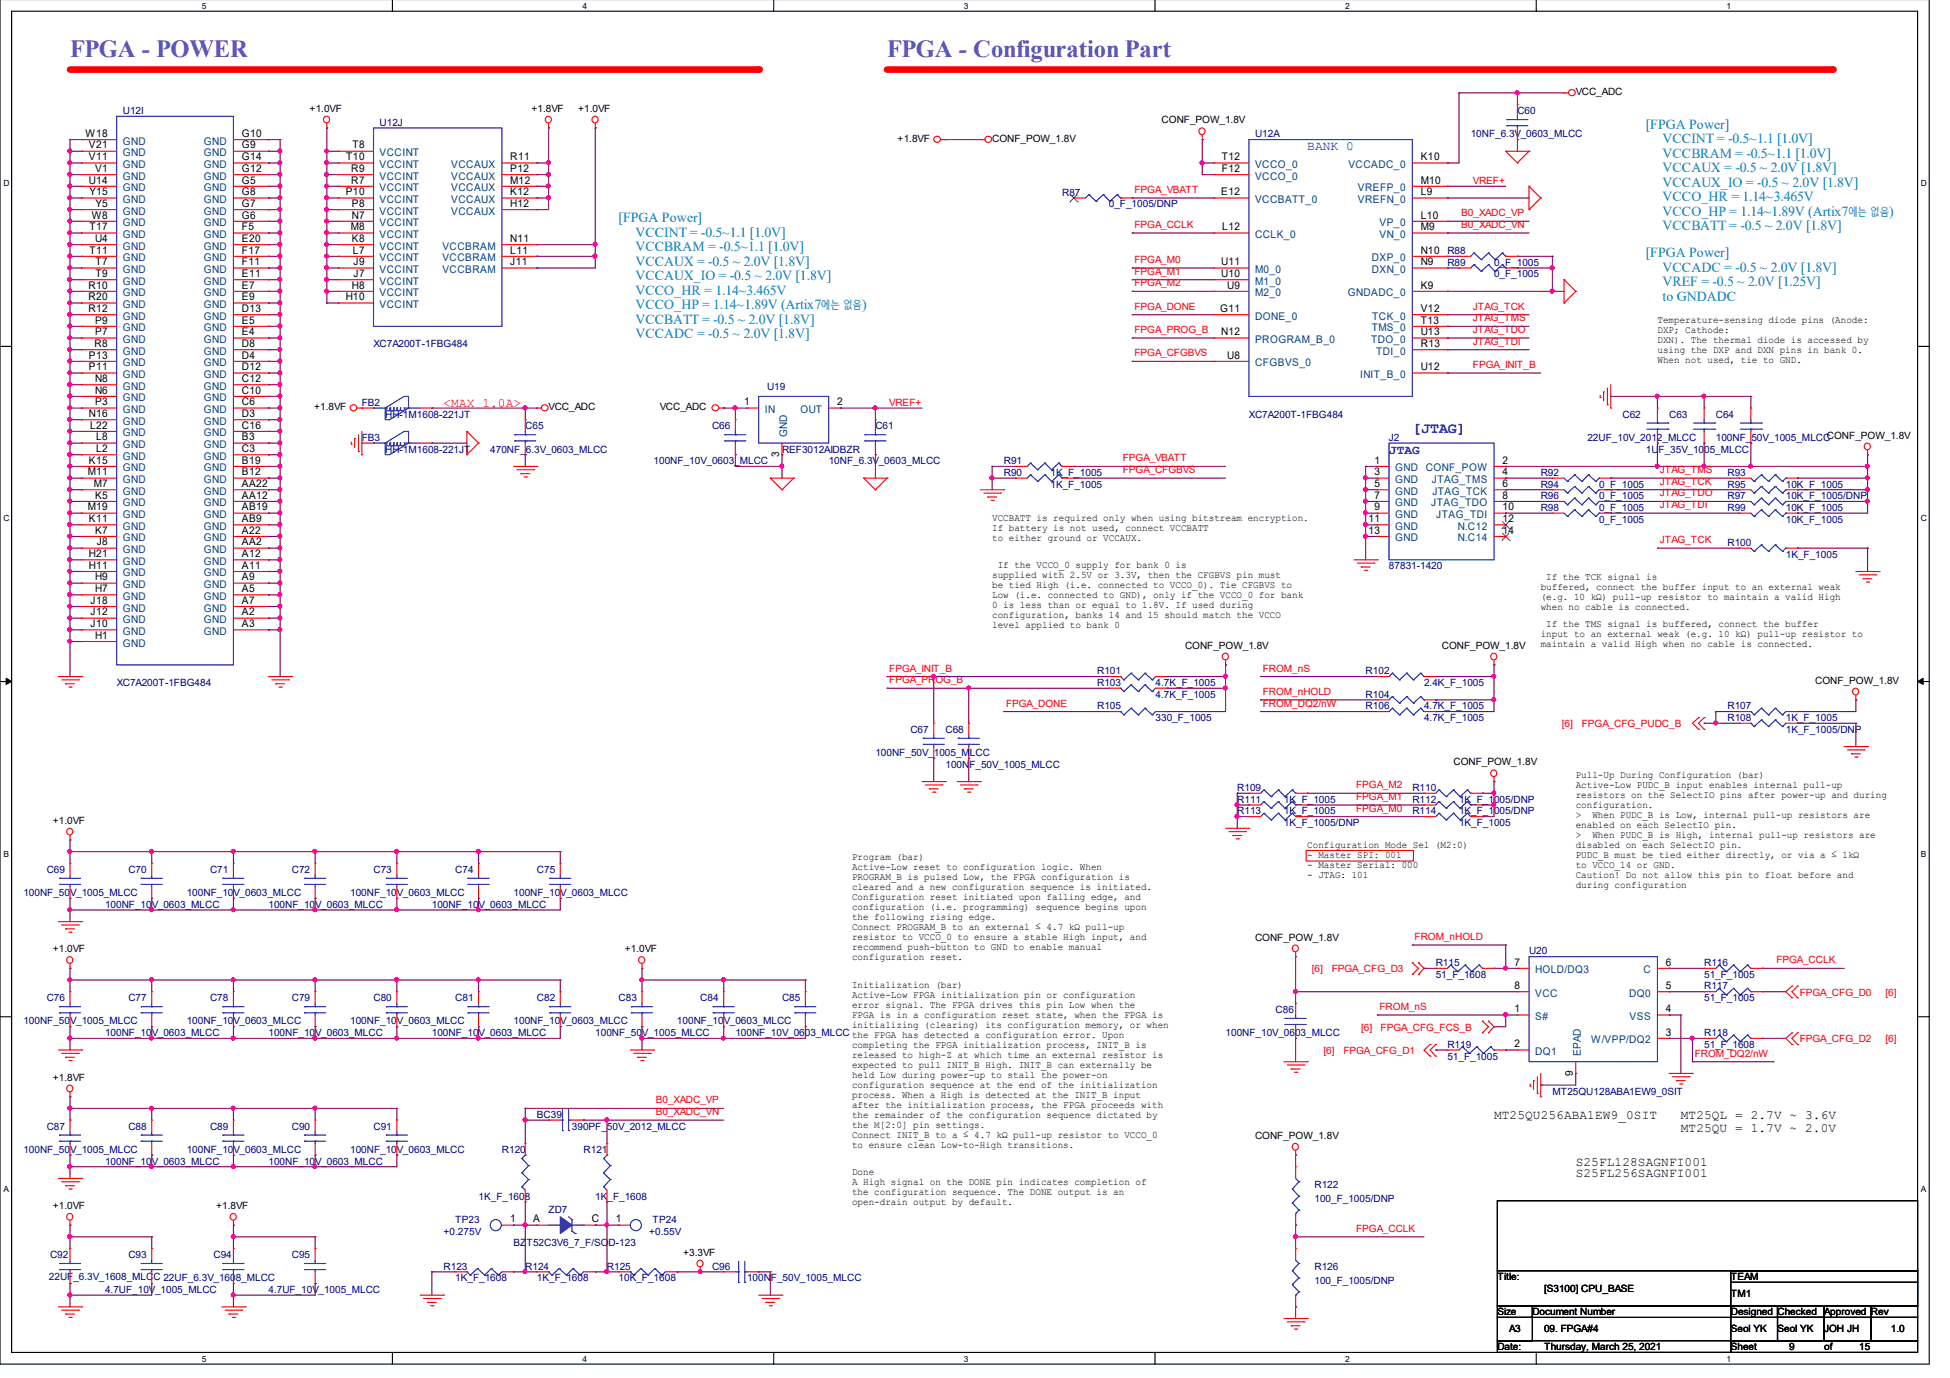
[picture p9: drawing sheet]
<svg xmlns="http://www.w3.org/2000/svg" width="297mm" height="210mm" viewBox="0 0 297 210" stroke-linecap="round" stroke-linejoin="round" font-family="sans-serif">
<defs><g id="words">
<g font-size="3.7" fill="#8000ff">
<text x="10.7" y="8.7">FPGA - POWER</text>
<text x="135.1" y="8.7">FPGA - Configuration Part</text>
</g>
<text font-size="2.3" fill="#00f" x="215.1" y="65.9">[JTAG]</text>
<g font-size="2.1" fill="#0080c0">
<text x="250.7" y="19.7">[FPGA Power]</text>
<text x="253.2" y="21.9">VCCINT = -0.5~1.1 [1.0V]</text>
<text x="253.2" y="24.1">VCCBRAM = -0.5~1.1 [1.0V]</text>
<text x="253.2" y="26.3">VCCAUX = -0.5 ~ 2.0V [1.8V]</text>
<text x="253.2" y="28.5">VCCAUX_IO = -0.5 ~ 2.0V [1.8V]</text>
<text x="94.2" y="33.9">[FPGA Power]</text>
<text x="253.2" y="30.7">VCCO_HR = 1.14~3.465V</text>
<text x="253.2" y="32.9">VCCO_HP = 1.14~1.89V (Artix7</text>
<text x="253.2" y="35.1">VCCBATT = -0.5 ~ 2.0V [1.8V]</text>
<text x="287.8" y="32.9">)</text>
<text x="96.8" y="36.1">VCCINT = -0.5~1.1 [1.0V]</text>
<text x="96.8" y="38.3">VCCBRAM = -0.5~1.1 [1.0V]</text>
<text x="96.8" y="40.5">VCCAUX = -0.5 ~ 2.0V [1.8V]</text>
<text x="250.7" y="39.2">[FPGA Power]</text>
<text x="253.2" y="41.4">VCCADC = -0.5 ~ 2.0V [1.8V]</text>
<text x="96.8" y="42.7">VCCAUX_IO = -0.5 ~ 2.0V [1.8V]</text>
<text x="96.8" y="44.9">VCCO_HR = 1.14~3.465V</text>
<text x="96.8" y="47.1">VCCO_HP = 1.14~1.89V (Artix7</text>
<text x="131.3" y="47.1">)</text>
<text x="253.2" y="43.6">VREF = -0.5 ~ 2.0V [1.25V]</text>
<text x="253.2" y="45.8">to GNDADC</text>
<text x="96.8" y="49.3">VCCBATT = -0.5 ~ 2.0V [1.8V]</text>
<text x="96.8" y="51.5">VCCADC = -0.5 ~ 2.0V [1.8V]</text>
</g>
<g font-size="1.9" fill="#00f">
<text x="199.1" y="22.9">BANK 0</text>
<text x="211.6" y="69.2">JTAG</text>
</g>
<text font-size="1.9" fill="#f00" x="67.6" y="62">&lt;MAX 1.0A&gt;</text>
<g font-size="1.9">
<text x="227.6" y="170.4">MT25QU256ABA1EW9_0SIT</text>
<text x="256" y="170.4">MT25QL = 2.7V ~ 3.6V</text>
<text x="256" y="172.4">MT25QU = 1.7V ~ 2.0V</text>
<text x="240" y="179.3">S25FL256SAGNFI001</text>
<text x="240" y="177.6">S25FL128SAGNFI001</text>
</g>
<g font-size="1.7" fill="#0080c0">
<text x="281.5" y="32.9">에는 없음</text>
<text x="125.1" y="47.1">에는 없음</text>
</g>
<g font-size="1.6">
<text x="13" y="20.8">W18</text>
<text x="13.5" y="22.6">V21</text>
<text x="36.8" y="20.8">G10</text>
<text x="36.8" y="22.6">G9</text>
<text x="53.7" y="22.6">T8</text>
<text x="13.5" y="24.4">V11</text>
<text x="13.5" y="28">U14</text>
<text x="13.6" y="29.7">Y15</text>
<text x="14.5" y="26.2">V1</text>
<text x="36.8" y="24.4">G14</text>
<text x="36.8" y="26.2">G12</text>
<text x="36.8" y="28">G5</text>
<text x="36.8" y="29.7">G8</text>
<text x="52.7" y="29.7">P10</text>
<text x="52.7" y="24.4">T10</text>
<text x="53.5" y="26.2">R9</text>
<text x="53.5" y="28">R7</text>
<text x="77.7" y="24.4">R11</text>
<text x="77.7" y="26.2">P12</text>
<text x="77.7" y="28">M12</text>
<text x="77.7" y="29.7">K12</text>
<text x="186" y="29.7">E12</text>
<text x="186.1" y="24.4">T12</text>
<text x="186.1" y="26.2">F12</text>
<text x="216.4" y="24.4">K10</text>
<text x="216.4" y="29.7">L9</text>
<text x="216.4" y="28">M10</text>
<text x="13.6" y="35.1">T17</text>
<text x="14" y="33.3">W8</text>
<text x="14.6" y="31.5">Y5</text>
<text x="36.8" y="31.5">G7</text>
<text x="36.8" y="33.3">G6</text>
<text x="36.8" y="35.1">F5</text>
<text x="53.4" y="35.1">M8</text>
<text x="53.6" y="31.5">P8</text>
<text x="53.6" y="33.3">N7</text>
<text x="77.7" y="31.5">H12</text>
<text x="186.2" y="35.1">L12</text>
<text x="216.4" y="33.3">L10</text>
<text x="216.4" y="35.1">M9</text>
<text x="13.6" y="38.6">T11</text>
<text x="14.5" y="36.8">U4</text>
<text x="14.6" y="40.4">T7</text>
<text x="36.8" y="36.8">E20</text>
<text x="36.8" y="38.6">F17</text>
<text x="36.8" y="40.4">F11</text>
<text x="53.6" y="36.8">K8</text>
<text x="53.8" y="38.6">L7</text>
<text x="53.8" y="40.4">J9</text>
<text x="77.7" y="36.8">N11</text>
<text x="77.7" y="38.6">L11</text>
<text x="77.7" y="40.4">J11</text>
<text x="186" y="40.4">U11</text>
<text x="216.4" y="40.4">N9</text>
<text x="216.4" y="38.6">N10</text>
<text x="13.5" y="44">R10</text>
<text x="13.5" y="45.7">R20</text>
<text x="13.5" y="47.5">R12</text>
<text x="14.6" y="42.2">T9</text>
<text x="36.8" y="42.2">E11</text>
<text x="36.8" y="44">E7</text>
<text x="36.8" y="45.7">E9</text>
<text x="36.8" y="47.5">D13</text>
<text x="52.7" y="45.7">H10</text>
<text x="53.6" y="44">H8</text>
<text x="53.8" y="42.2">J7</text>
<text x="185.8" y="47.5">G11</text>
<text x="186" y="42.2">U10</text>
<text x="186.9" y="44">U9</text>
<text x="216.4" y="44">K9</text>
<text x="216.4" y="47.5">V12</text>
<text x="14.4" y="52.8">R8</text>
<text x="14.5" y="49.3">P9</text>
<text x="14.5" y="51.1">P7</text>
<text x="36.8" y="49.3">E5</text>
<text x="36.8" y="51.1">E4</text>
<text x="36.8" y="52.8">D8</text>
<text x="186" y="51.1">N12</text>
<text x="216.4" y="51.1">U13</text>
<text x="216.4" y="52.8">R13</text>
<text x="216.4" y="49.3">T13</text>
<text x="13.5" y="54.6">P13</text>
<text x="13.5" y="56.4">P11</text>
<text x="14.5" y="58.2">N8</text>
<text x="14.5" y="60">N6</text>
<text x="36.8" y="54.6">D4</text>
<text x="36.8" y="56.4">D12</text>
<text x="36.8" y="58.2">C12</text>
<text x="36.8" y="60">C10</text>
<text x="186.9" y="54.6">U8</text>
<text x="216.4" y="56.4">U12</text>
<text x="13.5" y="63.5">N16</text>
<text x="13.7" y="65.3">L22</text>
<text x="14.5" y="61.7">P3</text>
<text x="36.8" y="61.7">C6</text>
<text x="36.8" y="63.5">D3</text>
<text x="36.8" y="65.3">C16</text>
<text x="113.4" y="61.7">1</text>
<text x="127.5" y="61.7">2</text>
<text x="13.5" y="70.6">K15</text>
<text x="14.6" y="67.1">L8</text>
<text x="14.6" y="68.8">L2</text>
<text x="36.8" y="67.1">B3</text>
<text x="36.8" y="68.8">C3</text>
<text x="36.8" y="70.6">B19</text>
<text x="118.7" y="69.6" transform="rotate(-90 118.7 69.6)">3</text>
<text x="209.4" y="70.6">1</text>
<text x="228.9" y="70.6">2</text>
<text x="13.4" y="72.4">M11</text>
<text x="13.4" y="77.7">M19</text>
<text x="14.3" y="74.2">M7</text>
<text x="14.5" y="76">K5</text>
<text x="36.8" y="72.4">B12</text>
<text x="36.8" y="74.2">AA22</text>
<text x="36.8" y="76">AA12</text>
<text x="36.8" y="77.7">AB19</text>
<text x="209.4" y="72.4">3</text>
<text x="209.4" y="74.2">5</text>
<text x="209.4" y="76">7</text>
<text x="209.4" y="77.7">9</text>
<text x="228.9" y="72.4">4</text>
<text x="228.9" y="74.2">6</text>
<text x="228.9" y="76">8</text>
<text x="228.9" y="77.7">10</text>
<text x="13.5" y="79.5">K11</text>
<text x="14.5" y="81.3">K7</text>
<text x="14.7" y="83.1">J8</text>
<text x="36.8" y="79.5">AB9</text>
<text x="36.8" y="81.3">A22</text>
<text x="36.8" y="83.1">AA2</text>
<text x="208.4" y="79.5">11</text>
<text x="208.4" y="81.3">13</text>
<text x="228.9" y="79.5">12</text>
<text x="228.9" y="81.3">14</text>
<text x="13.5" y="84.9">H21</text>
<text x="13.5" y="86.6">H11</text>
<text x="14.5" y="88.4">H9</text>
<text x="36.8" y="84.9">A12</text>
<text x="36.8" y="86.6">A11</text>
<text x="36.8" y="88.4">A9</text>
<text x="13.8" y="92">J18</text>
<text x="13.8" y="93.7">J12</text>
<text x="13.8" y="95.5">J10</text>
<text x="14.5" y="90.2">H7</text>
<text x="36.8" y="90.2">A5</text>
<text x="36.8" y="92">A7</text>
<text x="36.8" y="93.7">A2</text>
<text x="36.8" y="95.5">A3</text>
<text x="14.5" y="97.3">H1</text>
<text x="230.7" y="147.1">7</text>
<text x="253.7" y="147.1">6</text>
<text x="230.7" y="150.6">8</text>
<text x="230.7" y="154.2">1</text>
<text x="253.7" y="150.6">5</text>
<text x="253.7" y="154.2">4</text>
<text x="230.7" y="159.5">2</text>
<text x="253.7" y="157.7">3</text>
<text x="239.6" y="163.8" transform="rotate(-90 239.6 163.8)">9</text>
<text x="77.7" y="186.2">1</text>
<text x="81.2" y="186.2">A</text>
<text x="90.2" y="186.2">C</text>
<text x="93.8" y="186.2">1</text>
</g>
<g font-size="1.6" fill="#004080">
<text x="18.7" y="22">GND</text>
<text x="18.7" y="23.8">GND</text>
<text x="31.1" y="22">GND</text>
<text x="31.1" y="23.8">GND</text>
<text x="57.8" y="23.8">VCCINT</text>
<text x="18.7" y="25.6">GND</text>
<text x="18.7" y="27.4">GND</text>
<text x="18.7" y="29.1">GND</text>
<text x="31.1" y="25.6">GND</text>
<text x="31.1" y="27.4">GND</text>
<text x="31.1" y="29.1">GND</text>
<text x="57.8" y="25.6">VCCINT</text>
<text x="57.8" y="27.4">VCCINT</text>
<text x="57.8" y="29.1">VCCINT</text>
<text x="68.7" y="25.6">VCCAUX</text>
<text x="68.7" y="27.4">VCCAUX</text>
<text x="68.7" y="29.1">VCCAUX</text>
<text x="191.2" y="25.6">VCCO_0</text>
<text x="191.2" y="27.4">VCCO_0</text>
<text x="205.4" y="25.6">VCCADC_0</text>
<text x="206.8" y="29.1">VREFP_0</text>
<text x="18.7" y="30.9">GND</text>
<text x="18.7" y="32.7">GND</text>
<text x="18.7" y="34.5">GND</text>
<text x="31.1" y="30.9">GND</text>
<text x="31.1" y="32.7">GND</text>
<text x="31.1" y="34.5">GND</text>
<text x="57.8" y="30.9">VCCINT</text>
<text x="57.8" y="32.7">VCCINT</text>
<text x="57.8" y="34.5">VCCINT</text>
<text x="68.7" y="30.9">VCCAUX</text>
<text x="68.7" y="32.7">VCCAUX</text>
<text x="191.2" y="30.9">VCCBATT_0</text>
<text x="206.8" y="30.9">VREFN_0</text>
<text x="210.1" y="34.5">VP_0</text>
<text x="18.7" y="36.3">GND</text>
<text x="18.7" y="38">GND</text>
<text x="18.7" y="39.8">GND</text>
<text x="18.7" y="41.6">GND</text>
<text x="31.1" y="36.3">GND</text>
<text x="31.1" y="38">GND</text>
<text x="31.1" y="39.8">GND</text>
<text x="31.1" y="41.6">GND</text>
<text x="57.8" y="36.3">VCCINT</text>
<text x="57.8" y="38">VCCINT</text>
<text x="57.8" y="39.8">VCCINT</text>
<text x="57.8" y="41.6">VCCINT</text>
<text x="67.4" y="38">VCCBRAM</text>
<text x="67.4" y="39.8">VCCBRAM</text>
<text x="67.4" y="41.6">VCCBRAM</text>
<text x="191.2" y="36.3">CCLK_0</text>
<text x="191.2" y="41.6">M0_0</text>
<text x="209" y="41.6">DXN_0</text>
<text x="209" y="39.8">DXP_0</text>
<text x="210.1" y="36.3">VN_0</text>
<text x="18.7" y="43.4">GND</text>
<text x="18.7" y="45.1">GND</text>
<text x="18.7" y="46.9">GND</text>
<text x="31.1" y="43.4">GND</text>
<text x="31.1" y="45.1">GND</text>
<text x="31.1" y="46.9">GND</text>
<text x="57.8" y="43.4">VCCINT</text>
<text x="57.8" y="45.1">VCCINT</text>
<text x="57.8" y="46.9">VCCINT</text>
<text x="191.2" y="45.1">M2_0</text>
<text x="191.2" y="43.4">M1_0</text>
<text x="205.3" y="45.1">GNDADC_0</text>
<text x="18.7" y="48.7">GND</text>
<text x="18.7" y="50.5">GND</text>
<text x="18.7" y="52.3">GND</text>
<text x="31.1" y="48.7">GND</text>
<text x="31.1" y="50.5">GND</text>
<text x="31.1" y="52.3">GND</text>
<text x="191.2" y="52.3">PROGRAM_B_0</text>
<text x="191.2" y="48.7">DONE_0</text>
<text x="208.9" y="52.3">TDO_0</text>
<text x="209" y="50.5">TMS_0</text>
<text x="209" y="48.7">TCK_0</text>
<text x="18.7" y="54">GND</text>
<text x="18.7" y="55.8">GND</text>
<text x="18.7" y="57.6">GND</text>
<text x="18.7" y="59.4">GND</text>
<text x="31.1" y="54">GND</text>
<text x="31.1" y="55.8">GND</text>
<text x="31.1" y="57.6">GND</text>
<text x="31.1" y="59.4">GND</text>
<text x="191.2" y="55.8">CFGBVS_0</text>
<text x="207.2" y="57.6">INIT_B_0</text>
<text x="209.6" y="54">TDI_0</text>
<text x="18.7" y="61.1">GND</text>
<text x="18.7" y="62.9">GND</text>
<text x="18.7" y="64.7">GND</text>
<text x="31.1" y="61.1">GND</text>
<text x="31.1" y="62.9">GND</text>
<text x="31.1" y="64.7">GND</text>
<text x="116.5" y="62.9">IN</text>
<text x="121.9" y="62.9">OUT</text>
<text x="18.7" y="66.5">GND</text>
<text x="18.7" y="68.3">GND</text>
<text x="18.7" y="70">GND</text>
<text x="18.7" y="71.8">GND</text>
<text x="31.1" y="66.5">GND</text>
<text x="31.1" y="68.3">GND</text>
<text x="31.1" y="70">GND</text>
<text x="31.1" y="71.8">GND</text>
<text x="119.9" y="66.6" transform="rotate(-90 119.9 66.6)">GND</text>
<text x="212.5" y="71.8">GND</text>
<text x="217.2" y="71.8">CONF_POW</text>
<text x="18.7" y="73.6">GND</text>
<text x="18.7" y="75.4">GND</text>
<text x="18.7" y="77.1">GND</text>
<text x="31.1" y="73.6">GND</text>
<text x="31.1" y="75.4">GND</text>
<text x="31.1" y="77.1">GND</text>
<text x="212.5" y="73.6">GND</text>
<text x="212.5" y="75.4">GND</text>
<text x="212.5" y="77.1">GND</text>
<text x="218" y="77.1">JTAG_TDO</text>
<text x="218.1" y="73.6">JTAG_TMS</text>
<text x="218.2" y="75.4">JTAG_TCK</text>
<text x="18.7" y="78.9">GND</text>
<text x="18.7" y="80.7">GND</text>
<text x="18.7" y="82.5">GND</text>
<text x="31.1" y="78.9">GND</text>
<text x="31.1" y="80.7">GND</text>
<text x="31.1" y="82.5">GND</text>
<text x="212.5" y="78.9">GND</text>
<text x="212.5" y="80.7">GND</text>
<text x="212.5" y="82.5">GND</text>
<text x="218.8" y="78.9">JTAG_TDI</text>
<text x="222.1" y="80.7">N.C12</text>
<text x="222.1" y="82.5">N.C14</text>
<text x="18.7" y="84.3">GND</text>
<text x="18.7" y="86">GND</text>
<text x="18.7" y="87.8">GND</text>
<text x="18.7" y="89.6">GND</text>
<text x="31.1" y="84.3">GND</text>
<text x="31.1" y="86">GND</text>
<text x="31.1" y="87.8">GND</text>
<text x="31.1" y="89.6">GND</text>
<text x="18.7" y="91.4">GND</text>
<text x="18.7" y="93.1">GND</text>
<text x="18.7" y="94.9">GND</text>
<text x="31.1" y="91.4">GND</text>
<text x="31.1" y="93.1">GND</text>
<text x="31.1" y="94.9">GND</text>
<text x="18.7" y="96.7">GND</text>
<text x="18.7" y="98.5">GND</text>
<text x="31.1" y="96.7">GND</text>
<text x="233.8" y="148.3">HOLD/DQ3</text>
<text x="250.4" y="148.3">C</text>
<text x="233.8" y="151.8">VCC</text>
<text x="233.8" y="155.4">S#</text>
<text x="248.2" y="151.8">DQ0</text>
<text x="248.2" y="155.4">VSS</text>
<text x="233.8" y="160.7">DQ1</text>
<text x="240.8" y="160.8" transform="rotate(-90 240.8 160.8)">EPAD</text>
<text x="242.4" y="158.9">W/VPP/DQ2</text>
</g>
<g font-size="1.5" fill="#000080">
<text x="18.7" y="17.4">U12I</text>
<text x="231.1" y="17.4">C60</text>
<text x="57.8" y="19.1">U12J</text>
<text x="191.2" y="20.9">U12A</text>
<text x="224" y="20.9">10NF_6.3V_0603_MLCC</text>
<text x="161.8" y="29.8">R87</text>
<text x="168.9" y="31.6">0_F_1005/DNP</text>
<text x="220.5" y="40.5">R89</text>
<text x="220.5" y="38.7">R88</text>
<text x="227.6" y="40.5">0_F_1005</text>
<text x="227.6" y="42.3">0_F_1005</text>
<text x="56.9" y="52.9">XC7A200T-1FBG484</text>
<text x="116.8" y="59.4">U19</text>
<text x="55.1" y="61.8">FB2</text>
<text x="58.7" y="63.6">HH-1M1608-221JT</text>
<text x="80" y="65.4">C65</text>
<text x="108.5" y="65.4">C66</text>
<text x="133.3" y="65.4">C61</text>
<text x="190.2" y="63.6">XC7A200T-1FBG484</text>
<text x="247.1" y="63.6">C62</text>
<text x="254.3" y="63.6">C63</text>
<text x="261.4" y="63.6">C64</text>
<text x="55.1" y="67.2">FB3</text>
<text x="58.7" y="68.9">HH-1M1608-221JT</text>
<text x="74.7" y="68.9">470NF_6.3V_0603_MLCC</text>
<text x="99.6" y="70.7">100NF_10V_0603_MLCC</text>
<text x="119.1" y="68.9">REF3012AIDBZR</text>
<text x="126.2" y="70.7">10NF_6.3V_0603_MLCC</text>
<text x="152.9" y="70.7">R91</text>
<text x="211.6" y="67.2">J2</text>
<text x="241.8" y="67.2">22UF_10V_2012_MLCC</text>
<text x="250.7" y="68.9">1UF_35V_1005_MLCC</text>
<text x="261.4" y="67.2">100NF_50V_1005_MLCCCONF_POW_1.8V</text>
<text x="152.9" y="72.5">R90</text>
<text x="160" y="72.5">1K_F_1005</text>
<text x="160" y="74.3">1K_F_1005</text>
<text x="234.7" y="76">R96</text>
<text x="234.7" y="74.3">R94</text>
<text x="234.7" y="72.5">R92</text>
<text x="234.7" y="77.8">R98</text>
<text x="243.6" y="77.8">0_F_1005</text>
<text x="243.6" y="76">0_F_1005</text>
<text x="243.6" y="74.3">0_F_1005</text>
<text x="263.1" y="76">R97</text>
<text x="263.1" y="72.5">R93</text>
<text x="263.1" y="77.8">R99</text>
<text x="263.1" y="74.3">R95</text>
<text x="272" y="77.8">10K_F_1005</text>
<text x="272" y="74.3">10K_F_1005</text>
<text x="272" y="76">10K_F_1005/DNP</text>
<text x="243.6" y="79.6">0_F_1005</text>
<text x="263.1" y="83.2">R100</text>
<text x="272" y="79.6">10K_F_1005</text>
<text x="211.6" y="86.7">87831-1420</text>
<text x="272" y="84.9">1K_F_1005</text>
<text x="17.8" y="104.5">XC7A200T-1FBG484</text>
<text x="167.1" y="104.5">R103</text>
<text x="167.1" y="102.7">R101</text>
<text x="176" y="106.3">4.7K_F_1005</text>
<text x="176" y="104.5">4.7K_F_1005</text>
<text x="208" y="102.7">R102</text>
<text x="208" y="106.3">R104</text>
<text x="216.9" y="104.5">2.4K_F_1005</text>
<text x="138.7" y="111.6">C67</text>
<text x="144" y="111.6">C68</text>
<text x="167.1" y="108">R105</text>
<text x="176" y="109.8">330_F_1005</text>
<text x="208" y="108">R106</text>
<text x="216.9" y="109.8">4.7K_F_1005</text>
<text x="216.9" y="108">4.7K_F_1005</text>
<text x="263.1" y="108">R107</text>
<text x="263.1" y="109.8">R108</text>
<text x="272" y="109.8">1K_F_1005</text>
<text x="272" y="111.6">1K_F_1005/DNP</text>
<text x="133.3" y="115.2">100NF_50V_1005_MLCC</text>
<text x="144" y="116.9">100NF_50V_1005_MLCC</text>
<text x="188.5" y="122.3">R111</text>
<text x="188.5" y="120.5">R109</text>
<text x="188.5" y="124.1">R113</text>
<text x="195.6" y="124.1">1K_F_1005</text>
<text x="195.6" y="122.3">1K_F_1005</text>
<text x="195.6" y="125.8">1K_F_1005/DNP</text>
<text x="215.1" y="124.1">R114</text>
<text x="215.1" y="122.3">R112</text>
<text x="215.1" y="120.5">R110</text>
<text x="222.2" y="125.8">1K_F_1005</text>
<text x="222.2" y="124.1">1K_F_1005/DNP</text>
<text x="222.2" y="122.3">1K_F_1005/DNP</text>
<text x="3.6" y="136.5">100NF_50V_1005_MLCC</text>
<text x="7.1" y="132.9">C69</text>
<text x="19.6" y="132.9">C70</text>
<text x="28.4" y="136.5">100NF_10V_0603_MLCC</text>
<text x="32" y="132.9">C71</text>
<text x="44.4" y="132.9">C72</text>
<text x="53.3" y="136.5">100NF_10V_0603_MLCC</text>
<text x="56.9" y="132.9">C73</text>
<text x="69.3" y="132.9">C74</text>
<text x="78.2" y="136.5">100NF_10V_0603_MLCC</text>
<text x="81.8" y="132.9">C75</text>
<text x="16" y="138.3">100NF_10V_0603_MLCC</text>
<text x="40.9" y="138.3">100NF_10V_0603_MLCC</text>
<text x="65.8" y="138.3">100NF_10V_0603_MLCC</text>
<text x="218.7" y="147.2">R115</text>
<text x="218.7" y="148.9">51_F_1608</text>
<text x="232.9" y="145.4">U20</text>
<text x="259.6" y="147.2">R116</text>
<text x="259.6" y="148.9">51_F_1005</text>
<text x="7.1" y="152.5">C76</text>
<text x="19.6" y="152.5">C77</text>
<text x="32" y="152.5">C78</text>
<text x="44.4" y="152.5">C79</text>
<text x="56.9" y="152.5">C80</text>
<text x="69.3" y="152.5">C81</text>
<text x="81.8" y="152.5">C82</text>
<text x="94.2" y="152.5">C83</text>
<text x="106.7" y="152.5">C84</text>
<text x="119.1" y="152.5">C85</text>
<text x="194.3" y="154.3">C86</text>
<text x="259.6" y="150.7">R117</text>
<text x="259.6" y="152.5">51_F_1005</text>
<text x="3.6" y="156.1">100NF_50V_1005_MLCC</text>
<text x="16" y="157.8">100NF_10V_0603_MLCC</text>
<text x="28.4" y="156.1">100NF_10V_0603_MLCC</text>
<text x="40.9" y="157.8">100NF_10V_0603_MLCC</text>
<text x="53.3" y="156.1">100NF_10V_0603_MLCC</text>
<text x="65.8" y="157.8">100NF_10V_0603_MLCC</text>
<text x="78.2" y="156.1">100NF_10V_0603_MLCC</text>
<text x="90.7" y="157.8">100NF_50V_1005_MLCC</text>
<text x="103.1" y="156.1">100NF_10V_0603_MLCC</text>
<text x="112" y="157.8">100NF_10V_0603_MLCC the FPGA has detected a configuration error. Upon</text>
<text x="186.7" y="157.8">100NF_10V_0603_MLCC</text>
<text x="220.5" y="159.6">R119</text>
<text x="220.5" y="161.4">51_F_1005</text>
<text x="259.6" y="157.8">R118</text>
<text x="259.6" y="159.6">51_F_1608</text>
<text x="236.5" y="166.7">MT25QU128ABA1EW9_0SIT</text>
<text x="7.1" y="172.1">C87</text>
<text x="19.6" y="172.1">C88</text>
<text x="32" y="172.1">C89</text>
<text x="44.4" y="172.1">C90</text>
<text x="56.9" y="172.1">C91</text>
<text x="81.8" y="170.3">BC39</text>
<text x="87.1" y="172.1">390PF_50V_2012_MLCC</text>
<text x="3.6" y="175.6">100NF_50V_1005_MLCC</text>
<text x="16" y="177.4">100NF_10V_0603_MLCC</text>
<text x="28.4" y="175.6">100NF_10V_0603_MLCC</text>
<text x="40.9" y="177.4">100NF_10V_0603_MLCC</text>
<text x="53.3" y="175.6">100NF_10V_0603_MLCC</text>
<text x="76.5" y="175.6">R120</text>
<text x="88.9" y="175.6">R121</text>
<text x="72.9" y="182.7">1K_F_1608</text>
<text x="83.6" y="184.8">ZD7</text>
<text x="90.7" y="182.7">1K_F_1608</text>
<text x="200.2" y="180.9">R122</text>
<text x="200.2" y="183.1">100_F_1005/DNP</text>
<text x="7.6" y="191.6">C92</text>
<text x="19.6" y="191.6">C93</text>
<text x="32.5" y="191.6">C94</text>
<text x="44.4" y="191.6">C95</text>
<text x="67.6" y="188.1">+0.275V</text>
<text x="69.3" y="186.3">TP23</text>
<text x="78.2" y="189.8">BZT52C3V6_7_F/SOD-123</text>
<text x="98.9" y="188.1">+0.55V</text>
<text x="99.4" y="186.3">TP24</text>
<text x="7.5" y="195">22UF_6.3V_1608_MLCC 22UF_6.3V_1608_MLCC</text>
<text x="16" y="196.9">4.7UF_10V_1005_MLCC</text>
<text x="40.9" y="196.9">4.7UF_10V_1005_MLCC</text>
<text x="67.6" y="193.4">R123</text>
<text x="69.3" y="195.2">1K_F_1608</text>
<text x="80" y="193.4">R124</text>
<text x="81.8" y="195.2">1K_F_1608</text>
<text x="92.5" y="193.4">R125</text>
<text x="94.2" y="195.2">10K_F_1608</text>
<text x="108.5" y="193.4">C96</text>
<text x="113.8" y="195.2">100NF_50V_1005_MLCC</text>
<text x="200.2" y="193.4">R126</text>
<text x="200.2" y="195.5">100_F_1005/DNP</text>
</g>
<g font-size="1.5">
<text x="47.2" y="17">+1.0VF</text>
<text x="80.9" y="17">+1.8VF</text>
<text x="88.1" y="17">+1.0VF</text>
<text x="240" y="14.5">VCC_ADC</text>
<text x="136.7" y="21.6">+1.8VF</text>
<text x="151.1" y="21.6">CONF_POW_1.8V</text>
<text x="177" y="18.8">CONF_POW_1.8V</text>
<text x="252.5" y="49.2">Temperature-sensing diode pins (Anode:</text>
<text x="252.5" y="50.7">DXP; Cathode:</text>
<text x="252.5" y="52.3">DXN). The thermal diode is accessed by</text>
<text x="252.5" y="53.8">using the DXP and DXN pins in bank 0.</text>
<text x="252.5" y="55.3">When not used, tie to GND.</text>
<text x="47.8" y="62.5">+1.8VF</text>
<text x="83.6" y="62.5">VCC_ADC</text>
<text x="100.5" y="62.5">VCC_ADC</text>
<text x="151.1" y="79.4">VCCBATT is required only when using bitstream encryption.</text>
<text x="151.1" y="81">If battery is not used, connect VCCBATT</text>
<text x="151.1" y="82.5">to either ground or VCCAUX.</text>
<text x="151.1" y="88.1">supplied with 2.5V or 3.3V, then the CFGBVS pin must</text>
<text x="151.1" y="89.6">be tied High (i.e. connected to VCCO_0). Tie CFGBVS to</text>
<text x="152" y="86.5">If the VCCO_0 supply for bank 0 is</text>
<text x="234.7" y="89.8">buffered, connect the buffer input to an external weak</text>
<text x="235.5" y="88.3">If the TCK signal is</text>
<text x="151.1" y="91.1">Low (i.e. connected to GND), only if the VCCO_0 for bank</text>
<text x="151.1" y="92.6">0 is less than or equal to 1.8V. If used during</text>
<text x="151.1" y="94.2">configuration, banks 14 and 15 should match the VCCO</text>
<text x="151.1" y="95.7">level applied to bank 0</text>
<text x="234.7" y="91.4">(e.g. 10 kΩ) pull-up resistor to maintain a valid High</text>
<text x="234.7" y="92.9">when no cable is connected.</text>
<text x="235.5" y="95.4">If the TMS signal is buffered, connect the buffer</text>
<text x="180.5" y="98.8">CONF_POW_1.8V</text>
<text x="219.6" y="98.8">CONF_POW_1.8V</text>
<text x="234.7" y="97">input to an external weak (e.g. 10 kΩ) pull-up resistor to</text>
<text x="234.7" y="98.5">maintain a valid High when no cable is connected.</text>
<text x="276.5" y="104.2">CONF_POW_1.8V</text>
<text x="221.4" y="116.6">CONF_POW_1.8V</text>
<text x="240" y="118.5">Pull-Up During Configuration (bar)</text>
<text x="8" y="125.5">+1.0VF</text>
<text x="240" y="120.1">Active-Low PUDC_B input enables internal pull-up</text>
<text x="240" y="121.6">resistors on the SelectIO pins after power-up and during</text>
<text x="240" y="123.1">configuration.</text>
<text x="240" y="124.6">&gt;</text>
<text x="242.6" y="124.6">When PUDC_B is Low, internal pull-up resistors are</text>
<text x="129.8" y="131">Program (bar)</text>
<text x="199.1" y="129.2">Configuration Mode Sel (M2:0)</text>
<text x="199.1" y="130.7">- Master SPI: 001</text>
<text x="240" y="126.2">enabled on each SelectIO pin.</text>
<text x="240" y="127.7">&gt;</text>
<text x="240" y="129.2">disabled on each SelectIO pin.</text>
<text x="240" y="130.7">PUDC_B must be tied either directly, or via a ≤ 1kΩ</text>
<text x="242.6" y="127.7">When PUDC_B is High, internal pull-up resistors are</text>
<text x="129.8" y="132.5">Active-Low reset to configuration logic. When</text>
<text x="129.8" y="134">PROGRAM_B is pulsed Low, the FPGA configuration is</text>
<text x="129.8" y="135.6">cleared and a new configuration sequence is initiated.</text>
<text x="129.8" y="137.1">Configuration reset initiated upon falling edge, and</text>
<text x="199.1" y="132.3">- Master Serial: 000</text>
<text x="199.1" y="133.8">- JTAG: 101</text>
<text x="240" y="132.3">to VCCO_14 or GND.</text>
<text x="240" y="133.8">Caution! Do not allow this pin to float before and</text>
<text x="240" y="135.3">during configuration</text>
<text x="129.8" y="138.6">configuration (i.e. programming) sequence begins upon</text>
<text x="129.8" y="140.1">the following rising edge.</text>
<text x="129.8" y="141.7">Connect PROGRAM_B to an external ≤ 4.7 kΩ pull-up</text>
<text x="129.8" y="143.2">resistor to VCCO_0 to ensure a stable High input, and</text>
<text x="191.2" y="143.3">CONF_POW_1.8V</text>
<text x="8" y="145">+1.0VF</text>
<text x="95.2" y="145">+1.0VF</text>
<text x="129.8" y="144.7">recommend push-button to GND to enable manual</text>
<text x="129.8" y="146.2">configuration reset.</text>
<text x="129.8" y="150.6">Initialization (bar)</text>
<text x="129.8" y="152.1">Active-Low FPGA initialization pin or configuration</text>
<text x="129.8" y="153.6">error signal. The FPGA drives this pin Low when the</text>
<text x="129.8" y="155.1">FPGA is in a configuration reset state, when the FPGA is</text>
<text x="129.8" y="156.6">initializing (clearing) its configuration memory, or when</text>
<text x="129.8" y="159.7">completing the FPGA initialization process, INIT_B is</text>
<text x="129.8" y="161.2">released to high-Z at which time an external resistor is</text>
<text x="8" y="164.6">+1.8VF</text>
<text x="129.8" y="162.7">expected to pull INIT_B High. INIT_B can externally be</text>
<text x="129.8" y="164.3">held Low during power-up to stall the power-on</text>
<text x="129.8" y="165.8">configuration sequence at the end of the initialization</text>
<text x="129.8" y="167.3">process. When a High is detected at the INIT_B input</text>
<text x="129.8" y="168.8">after the initialization process, the FPGA proceeds with</text>
<text x="129.8" y="170.4">the remainder of the configuration sequence dictated by</text>
<text x="129.8" y="171.9">the M[2:0] pin settings.</text>
<text x="129.8" y="173.4">Connect INIT_B to a ≤ 4.7 kΩ pull-up resistor to VCCO_0</text>
<text x="191.2" y="173.5">CONF_POW_1.8V</text>
<text x="129.8" y="174.9">to ensure clean Low-to-High transitions.</text>
<text x="129.8" y="179">Done</text>
<text x="8" y="184.2">+1.0VF</text>
<text x="32.9" y="184.2">+1.8VF</text>
<text x="129.8" y="180.5">A High signal on the DONE pin indicates completion of</text>
<text x="129.8" y="182">the configuration sequence. The DONE output is an</text>
<text x="129.8" y="183.6">open-drain output by default.</text>
<text x="104.1" y="191.3">+3.3VF</text>
<text x="228.1" y="195">Title:</text>
<text x="235.2" y="196.8">[S3100] CPU_BASE</text>
<text x="263.7" y="195">TEAM</text>
<text x="263.7" y="197.6">TM1</text>
<text x="228.1" y="200.3">Size</text>
<text x="229.9" y="203">A3</text>
<text x="233.4" y="200.3">Document Number</text>
<text x="235.2" y="203">09. FPGA#4</text>
<text x="263.7" y="200.3">Designed Checked</text>
<text x="263.7" y="203">Seol YK</text>
<text x="270.8" y="203">Seol YK</text>
<text x="277.9" y="200.3">Approved Rev</text>
<text x="277.9" y="203">JOH JH</text>
<text x="288" y="203">1.0</text>
<text x="228.1" y="205.7">Date:</text>
<text x="235.2" y="205.7">Thursday, March 25, 2021</text>
<text x="263.7" y="205.7">Sheet</text>
<text x="272.5" y="205.7">9</text>
<text x="277.9" y="205.7">of</text>
<text x="283.2" y="205.7">15</text>
</g>
<g font-size="1.5" fill="#f00">
<text x="172.8" y="29.4">FPGA_VBATT</text>
<text x="224.4" y="28">VREF+</text>
<text x="172.8" y="34.7">FPGA_CCLK</text>
<text x="222.6" y="32.9">B0_XADC_VP</text>
<text x="222.6" y="34.7">B0_XADC_VN</text>
<text x="172.8" y="40.1">FPGA_M0</text>
<text x="172.8" y="41.8">FPGA_M1</text>
<text x="172.8" y="43.6">FPGA_M2</text>
<text x="172.8" y="47.2">FPGA_DONE</text>
<text x="224.4" y="47.2">JTAG_TCK</text>
<text x="172.8" y="50.7">FPGA_PROG_B</text>
<text x="224.4" y="50.7">JTAG_TDO</text>
<text x="224.4" y="52.5">JTAG_TDI</text>
<text x="224.4" y="49">JTAG_TMS</text>
<text x="172.8" y="54.3">FPGA_CFGBVS</text>
<text x="224.4" y="56.1">FPGA_INIT_B</text>
<text x="135.5" y="61.8">VREF+</text>
<text x="171" y="70.3">FPGA_VBATT</text>
<text x="171" y="72.1">FPGA_CFGBVS</text>
<text x="252.8" y="75.6">JTAG_TDO</text>
<text x="252.8" y="72.1">JTAG_TMS</text>
<text x="252.8" y="77.4">JTAG_TDI</text>
<text x="252.8" y="73.8">JTAG_TCK</text>
<text x="252.8" y="82.7">JTAG_TCK</text>
<text x="135.5" y="102.3">FPGA_INIT_B</text>
<text x="135.5" y="104.1">FPGA_PROG_B</text>
<text x="153.2" y="107.6">FPGA_DONE</text>
<text x="192.4" y="105.8">FROM_nHOLD</text>
<text x="192.4" y="107.6">FROM_DQ2/nW</text>
<text x="192.4" y="102.3">FROM_nS</text>
<text x="237.9" y="110.8">[6]</text>
<text x="241" y="110.8">FPGA_CFG_PUDC_B</text>
<text x="206.6" y="120.1">FPGA_M2</text>
<text x="206.6" y="123.6">FPGA_M0</text>
<text x="206.6" y="121.8">FPGA_M1</text>
<text x="215.5" y="143.2">FROM_nHOLD</text>
<text x="199.8" y="148.1">[6]</text>
<text x="202.9" y="148.1">FPGA_CFG_D3</text>
<text x="270.6" y="146.7">FPGA_CCLK</text>
<text x="210.1" y="153.9">FROM_nS</text>
<text x="274.2" y="151.7">FPGA_CFG_D0</text>
<text x="287.2" y="151.7">[6]</text>
<text x="201.6" y="160.5">[6]</text>
<text x="204.6" y="160.5">FPGA_CFG_D1</text>
<text x="207.3" y="157">[6]</text>
<text x="210.3" y="157">FPGA_CFG_FCS_B</text>
<text x="258.1" y="161">FROM_DQ2/nW</text>
<text x="274.2" y="158.8">FPGA_CFG_D2</text>
<text x="287.2" y="158.8">[6]</text>
<text x="99.9" y="168.1">B0_XADC_VP</text>
<text x="99.9" y="169.9">B0_XADC_VN</text>
<text x="206.6" y="187.6">FPGA_CCLK</text>
</g>
<g font-size="1.3">
<text x="30.7" y="1.4">5</text>
<text x="88.7" y="1.4">4</text>
<text x="146.8" y="1.4">3</text>
<text x="204.9" y="1.4">2</text>
<text x="263" y="1.4">1</text>
<text x=".5" y="28.4">D</text>
<text x="292.6" y="28.4">D</text>
<text x=".5" y="79.4">C</text>
<text x="292.6" y="79.4">C</text>
<text x=".5" y="130.5">B</text>
<text x="292.6" y="130.5">B</text>
<text x=".5" y="181.5">A</text>
<text x="292.6" y="181.5">A</text>
<text x="30.7" y="207.4">5</text>
<text x="88.7" y="207.4">4</text>
<text x="146.8" y="207.4">3</text>
<text x="204.9" y="207.4">2</text>
<text x="263" y="207.4">1</text>
</g>
</g></defs>
<path d="M0 -.1v207.9h293.9v-207.9M1.8 1.7h290.3v204.3h-290.3z" fill="none" stroke="#000" stroke-width=".17"/>
<g fill="#fff">
<path d="M30.7 .2h.6v1.3h-.6z"/>
<path d="M30.7 206.3h.6v1.3h-.6z"/>
</g>
<path d="M59.8 -.1v1.8M59.8 206v1.8" fill="none" stroke="#000" stroke-width=".17"/>
<g fill="#fff">
<path d="M88.7 .2h.6v1.3h-.6z"/>
<path d="M88.7 206.3h.6v1.3h-.6z"/>
</g>
<path d="M117.9 -.1v1.8M117.9 206v1.8" fill="none" stroke="#000" stroke-width=".17"/>
<g fill="#fff">
<path d="M146.8 .2h.6v1.3h-.6z"/>
<path d="M146.8 206.3h.6v1.3h-.6z"/>
</g>
<path d="M175.9 -.1v1.8M175.9 206v1.8" fill="none" stroke="#000" stroke-width=".17"/>
<g fill="#fff">
<path d="M204.9 .2h.6v1.3h-.6z"/>
<path d="M204.9 206.3h.6v1.3h-.6z"/>
</g>
<path d="M234 -.1v1.8M234 206v1.8" fill="none" stroke="#000" stroke-width=".17"/>
<g fill="#fff">
<path d="M263 .2h.6v1.3h-.6z"/>
<path d="M263 206.3h.6v1.3h-.6z"/>
<path d="M.5 27.2h.9v1.3h-.9z"/>
<path d="M292.6 27.2h.9v1.3h-.9z"/>
<path d="M.5 78.2h.9v1.4h-.9z"/>
<path d="M292.6 78.2h.9v1.4h-.9z"/>
</g>
<path d="M0 52.8h1.8M292.1 52.8h1.8" fill="none" stroke="#000" stroke-width=".17"/>
<g fill="#fff">
<path d="M.5 129.3h.8v1.4h-.8z"/>
<path d="M292.6 129.3h.8v1.4h-.8z"/>
</g>
<path d="M0 103.8h1.8M292.1 103.8h1.8" fill="none" stroke="#000" stroke-width=".17"/>
<path d="M.9 103.3l.9 .5-.9 .4zM292.1 103.8l.8-.5v.9z" fill="#000" stroke="#000" stroke-width=".15"/>
<g fill="#fff">
<path d="M.5 180.4h.7v1.3h-.7z"/>
<path d="M292.6 180.4h.7v1.3h-.7z"/>
</g>
<path d="M0 154.9h1.8M292.1 154.9h1.8" fill="none" stroke="#000" stroke-width=".17"/>
<path d="M10.7 10.6h104.9" fill="none" stroke="#f00" stroke-width="1"/>
<circle cx="115.6" cy="10.6" r=".51" fill="#f00"/>
<path d="M135.1 10.6h144" fill="none" stroke="#f00" stroke-width="1"/>
<circle cx="279.1" cy="10.6" r=".51" fill="#f00"/>
<g fill="none" stroke="#f00" stroke-width=".17">
<path d="M49.8 19.5h.1M49.8 18.8v.7M83.6 19.5h.1M83.6 18.8v.7M90.7 19.5h.1M90.7 18.8v.7M231.1 15.9h.1M231.1 15.9v1.8M231.1 19.5v1.8M238.3 14.2h.1M238.3 14.2h.6M12.4 21.3h.1"/>
<path d="M12.4 23h.1M12.4 24.8h.1M12.4 26.6h.1M12.4 28.4h.1M12.4 30.2h.1M12.4 31.9h.1M12.4 33.7h.1M12.4 35.5h.1M12.4 37.3h.1M12.4 39h.1M12.4 23h5.4M12.4 21.3h5.4"/>
<path d="M12.4 39h5.4M12.4 24.8h5.4M12.4 26.6h5.4M12.4 28.4h5.4M12.4 30.2h5.4M12.4 31.9h5.4M12.4 33.7h5.4M12.4 35.5h5.4M12.4 37.3h5.4M35.6 23h5.3M35.6 21.3h5.3M35.6 39h5.3"/>
<path d="M35.6 24.8h5.3M35.6 26.6h5.3M35.6 28.4h5.3M35.6 30.2h5.3M35.6 31.9h5.3M35.6 33.7h5.3M35.6 35.5h5.3M35.6 37.3h5.3M40.9 21.3h.1M40.9 23h.1M40.9 24.8h.1M40.9 26.6h.1"/>
<path d="M40.9 28.4h.1M40.9 30.2h.1M40.9 31.9h.1M40.9 33.7h.1M40.9 35.5h.1M40.9 37.3h.1M40.9 39h.1M51.6 23h.1M51.6 24.8h.1M51.6 26.6h.1M51.6 28.4h.1M51.6 30.2h.1"/>
<path d="M51.6 31.9h.1M51.6 33.7h.1M51.6 35.5h.1M51.6 37.3h.1M51.6 39h.1M51.6 23h5.3M51.6 39h5.3M51.6 24.8h5.3M51.6 26.6h5.3M51.6 28.4h5.3M51.6 30.2h5.3M51.6 31.9h5.3"/>
<path d="M51.6 33.7h5.3M51.6 35.5h5.3M51.6 37.3h5.3M76.5 39h5.3M76.5 24.8h5.3M76.5 26.6h5.3M76.5 28.4h5.3M76.5 30.2h5.3M76.5 31.9h5.3M76.5 37.3h5.3M81.8 24.8h.1M81.8 26.6h.1"/>
<path d="M81.8 28.4h.1M81.8 30.2h.1M81.8 31.9h.1M81.8 37.3h.1M81.8 39h.1M143.3 21.3h.7M144 21.3h.1M149.4 21.3h.1M149.4 21.3h.6M163.6 30.2h.1M163.6 30.2h1.8M170.7 30.2h1.8"/>
<path d="M172.5 30.2h.1M183.1 21.3h.1M183.1 20.6v.7M184.9 24.8h.1M184.9 26.6h.1M184.9 30.2h.1M184.9 35.5h.1M184.9 24.8h5.3M184.9 26.6h5.3M184.9 30.2h5.3M184.9 35.5h5.3M215.1 39h5.4"/>
<path d="M215.1 24.8h5.4M215.1 28.4h5.4M215.1 30.2h5.4M215.1 33.7h5.4M215.1 35.5h5.4M220.5 24.8h.1M220.5 39h.1M220.5 30.2h.1M220.5 28.4h.1M220.5 33.7h.1M220.5 35.5h.1M222.2 39h.1"/>
<path d="M222.2 39h1.8M229.4 23h.1M229.4 23h3.5M229.4 23l1.7 1.8M229.4 39h1.7M231.1 24.8h.1M231.1 39h.1M231.1 21.3h.1M232.9 23h.1M232.9 28.4h.1M232.9 31.9h.1M232.9 23l-1.8 1.8"/>
<path d="M232.9 28.4v3.5M232.9 28.4l1.8 1.8M234.7 30.2h.1M234.7 30.2l-1.8 1.7M12.4 40.8h.1M12.4 42.6h.1M12.4 44.4h.1M12.4 46.2h.1M12.4 47.9h.1M12.4 49.7h.1M12.4 51.5h.1M12.4 53.3h.1"/>
<path d="M12.4 55h.1M12.4 56.8h.1M12.4 58.6h.1M12.4 40.8h5.4M12.4 42.6h5.4M12.4 44.4h5.4M12.4 46.2h5.4M12.4 51.5h5.4M12.4 53.3h5.4M12.4 49.7h5.4M12.4 47.9h5.4M12.4 56.8h5.4"/>
<path d="M12.4 55h5.4M12.4 58.6h5.4M35.6 40.8h5.3M35.6 42.6h5.3M35.6 44.4h5.3M35.6 46.2h5.3M35.6 51.5h5.3M35.6 53.3h5.3M35.6 49.7h5.3M35.6 47.9h5.3M35.6 56.8h5.3M35.6 55h5.3"/>
<path d="M35.6 58.6h5.3M40.9 40.8h.1M40.9 42.6h.1M40.9 44.4h.1M40.9 46.2h.1M40.9 47.9h.1M40.9 49.7h.1M40.9 51.5h.1M40.9 53.3h.1M40.9 55h.1M40.9 56.8h.1M40.9 58.6h.1"/>
<path d="M51.6 40.8h.1M51.6 42.6h.1M51.6 44.4h.1M51.6 46.2h.1M51.6 40.8h5.3M51.6 42.6h5.3M51.6 44.4h5.3M51.6 46.2h5.3M76.5 40.8h5.3M81.8 40.8h.1M184.9 51.5h.1M184.9 55h.1"/>
<path d="M184.9 47.9h.1M184.9 44.4h.1M184.9 40.8h.1M184.9 42.6h.1M184.9 40.8h5.3M184.9 42.6h5.3M184.9 44.4h5.3M184.9 51.5h5.3M184.9 47.9h5.3M184.9 55h5.3M215.1 40.8h5.4M215.1 44.4h5.4"/>
<path d="M215.1 51.5h5.4M215.1 53.3h5.4M215.1 49.7h5.4M215.1 47.9h5.4M215.1 56.8h5.4M220.5 40.8h.1M220.5 44.4h.1M220.5 51.5h.1M220.5 53.3h.1M220.5 49.7h.1M220.5 47.9h.1M220.5 56.8h.1"/>
<path d="M222.2 40.8h.1M222.2 40.8h1.8M229.4 40.8h1.7M231.1 40.8h.1M238.3 42.6h.1M238.3 46.2h.1M238.3 42.6v3.6M238.3 42.6l1.7 1.8M240 44.4h.1M240 44.4l-1.7 1.8M244.3 59.7h.1M244.3 59.7v1.4"/>
<path d="M244.9 59.1v2.6M245.4 58.6v3.6M12.4 60.4h.1M12.4 62.2h.1M12.4 63.9h.1M12.4 65.7h.1M12.4 67.5h.1M12.4 69.3h.1M12.4 71h.1M12.4 72.8h.1M12.4 74.6h.1M12.4 76.4h.1"/>
<path d="M12.4 78.2h.1M12.4 79.9h.1M12.4 62.2h5.4M12.4 71h5.4M12.4 74.6h5.4M12.4 72.8h5.4M12.4 76.4h5.4M12.4 67.5h5.4M12.4 78.2h5.4M12.4 79.9h5.4M12.4 60.4h5.4M12.4 63.9h5.4"/>
<path d="M12.4 65.7h5.4M12.4 69.3h5.4M35.6 62.2h5.3M35.6 71h5.3M35.6 74.6h5.3M35.6 72.8h5.3M35.6 76.4h5.3M35.6 67.5h5.3M35.6 78.2h5.3M35.6 79.9h5.3M35.6 60.4h5.3M35.6 63.9h5.3"/>
<path d="M35.6 65.7h5.3M35.6 69.3h5.3M40.9 60.4h.1M40.9 62.2h.1M40.9 63.9h.1M40.9 65.7h.1M40.9 67.5h.1M40.9 69.3h.1M40.9 71h.1M40.9 72.8h.1M40.9 74.6h.1M40.9 76.4h.1"/>
<path d="M40.9 78.2h.1M40.9 79.9h.1M53.5 67.7h.1M53.5 67.3v.4M54 66.8h.1M54 66.8v1.4M54.4 62.2h2.5M54.6 68.8h.1M54.6 66.2v2.6M55.1 62.2h.1M55.1 69.3h.1M55.1 67.5h.1"/>
<path d="M55.1 65.7v3.6M55.1 67.5h1.8M64 62.2h1.8M64 67.5h1.8M65.8 67.5h.1M65.8 62.2h.1M71.1 65.7h.1M71.1 69.3h.1M71.1 65.7v3.6M71.1 65.7l1.8 1.8M72.9 67.5h.1M72.9 67.5l-1.8 1.8"/>
<path d="M78.2 71h3.6M78.7 71.6h2.6M79.3 72.2h.1M79.3 72.2h1.4M79.8 72.7h.4M80 69.3h.1M80 63.9h.1M80 63.9v1.8M80 67.5v1.8M80.2 72.7h.1M81.3 71.6h.1M81.8 62.2h.1"/>
<path d="M81.8 71h.1M81.8 62.2h.7M109.6 62.2h.6M110.2 62.2h.1M112 69.3h.1M112 63.9h.1M112 63.9v1.8M112 67.5v1.8M113.8 62.2h.1M113.8 62.2h1.8M117.3 72.8h.1M117.3 72.8h3.6"/>
<path d="M117.3 72.8l1.8 1.8M119.1 74.6h.1M119.1 69.3h.1M119.1 67.5v1.8M120.9 72.8h.1M120.9 72.8l-1.8 1.8M126.2 62.2h1.8M128 62.2h.1M131.6 72.8h.1M131.6 72.8h3.5M131.6 72.8l1.7 1.8M133.3 74.6h.1"/>
<path d="M133.3 69.3h.1M133.3 63.9h.1M133.3 63.9v1.8M133.3 67.5v1.8M135.1 72.8h.1M135.1 72.8l-1.8 1.8M149.4 74.6h3.5M149.9 75.1h2.5M150.5 75.7h.1M150.5 75.7h1.3M151 76.2h.3M151.3 76.2h.1"/>
<path d="M152.4 75.1h.1M152.9 74.6h.1M154.7 71h.1M154.7 72.8h.1M154.7 71h1.8M154.7 72.8h1.8M161.8 71h1.8M161.8 72.8h1.8M163.6 71h.1M163.6 72.8h.1M209.8 71h.1M209.8 72.8h.1"/>
<path d="M209.8 74.6h.1M209.8 76.4h.1M209.8 78.2h.1M209.8 79.9h.1M209.8 71h1.8M209.8 74.6h1.8M209.8 72.8h1.8M209.8 76.4h1.8M209.8 78.2h1.8M209.8 79.9h1.8M227.6 71h1.8M227.6 74.6h1.8"/>
<path d="M227.6 72.8h1.8M227.6 76.4h1.8M227.6 78.2h1.8M227.6 79.9h1.8M229.4 71h.1M229.4 72.8h.1M229.4 74.6h.1M229.4 76.4h.1M229.4 78.2h.1M229.4 79.9h.1M236.5 76.4h.1M236.5 74.6h.1"/>
<path d="M236.5 72.8h.1M236.5 78.2h.1M236.5 74.6h1.8M236.5 72.8h1.8M236.5 76.4h1.8M236.5 78.2h1.8M243.6 74.6h1.8M243.6 72.8h1.8M243.6 76.4h1.8M243.6 78.2h1.8M243.8 60.6h.1M243.8 60.2v.4"/>
<path d="M244.9 61.7h.1M245.4 62.2h.1M245.4 76.4h.1M245.4 74.6h.1M245.4 72.8h.1M245.4 78.2h.1M252.5 67.5h.1M252.5 62.2h.1M252.5 62.2v1.7M252.5 65.7v1.8M259.6 67.5h.1M259.6 62.2h.1"/>
<path d="M259.6 62.2v1.7M259.6 65.7v1.8M264.9 76.4h.1M264.9 72.8h.1M264.9 78.2h.1M264.9 74.6h.1M264.9 74.6h1.8M264.9 72.8h1.8M264.9 76.4h1.8M264.9 78.2h1.8M266.7 67.5h.1M266.7 62.2h.1"/>
<path d="M266.7 62.2v1.7M266.7 65.7v1.8M272 74.6h1.8M272 72.8h1.8M272 76.4h1.8M272 78.2h1.8M273.8 76.4h.1M273.8 72.8h.1M273.8 78.2h.1M273.8 74.6h.1M284.5 69.3h.1M284.5 68.6v.7"/>
<path d="M12.4 81.7h.1M12.4 83.5h.1M12.4 85.3h.1M12.4 87.1h.1M12.4 88.8h.1M12.4 90.6h.1M12.4 92.4h.1M12.4 94.2h.1M12.4 95.9h.1M12.4 97.7h.1M12.4 85.3h5.4M12.4 87.1h5.4"/>
<path d="M12.4 81.7h5.4M12.4 83.5h5.4M12.4 88.8h5.4M12.4 90.6h5.4M12.4 92.4h5.4M12.4 94.2h5.4M12.4 95.9h5.4M12.4 97.7h5.4M35.6 85.3h5.3M35.6 87.1h5.3M35.6 81.7h5.3M35.6 83.5h5.3"/>
<path d="M35.6 88.8h5.3M35.6 90.6h5.3M35.6 92.4h5.3M35.6 94.2h5.3M35.6 95.9h5.3M40.9 81.7h.1M40.9 83.5h.1M40.9 85.3h.1M40.9 87.1h.1M40.9 88.8h.1M40.9 90.6h.1M40.9 92.4h.1"/>
<path d="M40.9 94.2h.1M40.9 95.9h.1M206.2 85.3h3.6M206.8 85.8h2.5M207.3 86.4h.1M207.3 86.4h1.4M207.9 86.9h.3M208.2 86.9h.1M209.3 85.8h.1M209.8 85.3h.1M209.8 81.7h.1M209.8 81.7h1.8"/>
<path d="M227.6 81.7h1.8M229.4 81.7h.1M264.9 83.5h.1M264.9 83.5h1.8M272 83.5h1.8M273.8 83.5h.1M282.7 87.1h3.6M283.2 87.6h2.6M283.8 88.2h.1M283.8 88.2h1.4M284.3 88.7h.3M284.6 88.7h.1"/>
<path d="M285.8 87.6h.1M286.3 87.1h.1M8.9 103.1h3.5M9.4 103.6h2.5M10 104.2h.1M10 104.2h1.3M10.5 104.7h.3M10.8 104.7h.1M11.9 103.6h.1M12.4 103.1h.1M40.9 103.1h3.5M41.4 103.6h2.5"/>
<path d="M42 104.2h.1M42 104.2h1.3M42.5 104.7h.3M42.8 104.7h.1M43.9 103.6h.1M44.4 103.1h.1M140.5 119.1h3.5M141 119.6h2.5M142.2 115.5h.1M142.2 110.2h.1M142.2 110.2v1.7M142.2 113.7v1.8"/>
<path d="M143.5 119.6h.1M144 119.1h.1M145.8 119.1h3.6M146.3 119.6h2.5M147.6 115.5h.1M147.6 110.2h.1M147.6 110.2v1.7M147.6 113.7v1.8M148.8 119.6h.1M149.4 119.1h.1M168.9 104.8h.1M168.9 103.1h.1"/>
<path d="M168.9 108.4h.1M168.9 103.1h1.8M168.9 108.4h1.8M168.9 104.8h1.8M176 103.1h1.8M176 108.4h1.8M176 104.8h1.8M177.8 104.8h.1M177.8 103.1h.1M177.8 108.4h.1M186.7 101.3h.1M186.7 100.6v.7"/>
<path d="M209.8 103.1h.1M209.8 108.4h.1M209.8 106.6h.1M209.8 103.1h1.8M209.8 108.4h1.8M209.8 106.6h1.8M216.9 103.1h1.8M216.9 108.4h1.8M216.9 106.6h1.8M218.7 103.1h.1M218.7 108.4h.1M218.7 106.6h.1"/>
<path d="M227.6 101.3h.1M227.6 119.1h.1M227.6 100.6v.7M227.6 118.4v.7M258.7 111.1h.1M258.7 109.3h.1M258.7 109.3l-.9 .9 .9 .9M259.6 111.1h.1M259.6 109.3h.1M259.6 109.3l-.9 .9 .9 .9M264.9 108.4h.1M264.9 110.2h.1"/>
<path d="M264.9 108.4h1.8M264.9 110.2h1.8M272 108.4h1.8M272 110.2h1.8M273.8 108.4h.1M273.8 110.2h.1M280.9 113.7h3.6M281.4 114.2h2.6M282 114.8h.1M282 114.8h1.4M282.5 115.3h.4M282.7 106.6h.1"/>
<path d="M282.7 105.9v.7M282.9 115.3h.1M284 114.2h.1M284.5 113.7h.1M10.7 127.9h.1M10.7 136.8h.1M10.7 131.5h.1M10.7 127.3v.6M10.7 131.5v1.8M10.7 135.1v1.7M23.1 136.8h.1M23.1 131.5h.1"/>
<path d="M23.1 131.5v1.8M23.1 135.1v1.7M35.6 136.8h.1M35.6 131.5h.1M35.6 131.5v1.8M35.6 135.1v1.7M48 136.8h.1M48 131.5h.1M48 131.5v1.8M48 135.1v1.7M60.5 136.8h.1M60.5 131.5h.1"/>
<path d="M60.5 131.5v1.8M60.5 135.1v1.7M72.9 136.8h.1M72.9 131.5h.1M72.9 131.5v1.8M72.9 135.1v1.7M85.3 136.8h.1M85.3 131.5h.1M85.3 131.5v1.8M85.3 135.1v1.7M141.6 120.2h.1M141.6 120.2h1.3"/>
<path d="M142.1 120.7h.3M142.4 120.7h.1M146.9 120.2h.1M146.9 120.2h1.4M147.4 120.7h.3M147.7 120.7h.1M186.7 126.2h3.5M187.2 126.7h2.5M187.8 127.3h.1M187.8 127.3h1.3M188.3 127.8h.3M188.6 127.8h.1"/>
<path d="M189.7 126.7h.1M190.2 126.2h.1M190.2 122.6h.1M190.2 120.8h.1M190.2 124.4h.1M190.2 124.4h1.8M190.2 122.6h1.8M190.2 120.8h1.8M197.4 124.4h1.7M197.4 122.6h1.7M197.4 120.8h1.7M199 129.6h16.3v1.6h-16.3z"/>
<path d="M199.1 122.6h.1M199.1 120.8h.1M199.1 124.4h.1M216.9 124.4h.1M216.9 122.6h.1M216.9 120.8h.1M216.9 124.4h1.8M216.9 122.6h1.8M216.9 120.8h1.8M224 124.4h1.8M224 122.6h1.8M224 120.8h1.8"/>
<path d="M225.8 124.4h.1M225.8 122.6h.1M225.8 120.8h.1M8.9 159.9h3.5M8.9 140.4h3.5M9.4 140.9h2.5M10 141.5h.1M10 141.5h1.3M10.5 142h.3M10.7 147.5h.1M10.7 156.4h.1M10.7 151.1h.1"/>
<path d="M10.7 146.8v.7M10.7 151.1v1.7M10.7 154.6v1.8M10.8 142h.1M11.9 140.9h.1M12.4 159.9h.1M12.4 140.4h.1M23.1 156.4h.1M23.1 151.1h.1M23.1 151.1v1.7M23.1 154.6v1.8M35.6 156.4h.1"/>
<path d="M35.6 151.1h.1M35.6 151.1v1.7M35.6 154.6v1.8M48 156.4h.1M48 151.1h.1M48 151.1v1.7M48 154.6v1.8M60.5 156.4h.1M60.5 151.1h.1M60.5 151.1v1.7M60.5 154.6v1.8M72.9 156.4h.1"/>
<path d="M72.9 151.1h.1M72.9 151.1v1.7M72.9 154.6v1.8M85.3 156.4h.1M85.3 151.1h.1M85.3 151.1v1.7M85.3 154.6v1.8M96 159.9h3.6M97.8 147.5h.1M97.8 156.4h.1M97.8 151.1h.1M97.8 146.8v.7"/>
<path d="M97.8 151.1v1.7M97.8 154.6v1.8M99.6 159.9h.1M110.2 156.4h.1M110.2 151.1h.1M110.2 151.1v1.7M110.2 154.6v1.8M122.7 156.4h.1M122.7 151.1h.1M122.7 151.1v1.7M122.7 154.6v1.8M197.4 145.7h.1"/>
<path d="M197.4 158.2h.1M197.4 152.8h.1M197.4 145v.7M197.4 152.8v1.8M197.4 156.4v1.8M215.1 146.7h.1M215.1 148.4h.1M215.1 146.7l1 .8-1 .9M216.1 148.4h.1M216.1 146.7h.1M216.1 146.7l.8 .8-.8 .9M217.8 159.1h.1"/>
<path d="M217.8 159.1l-.9 .8 .9 1M218.7 159.1h.1M218.7 147.5h.1M218.7 159.1l-.9 .8 .9 1M218.7 147.5h1.8M220.5 159.9h.1M220.5 159.9h1.7M225.8 155.5h.1M225.8 157.3h.1M225.8 155.5l.9 .9-.9 .9M225.8 147.5h1.8M226.7 157.3h.1"/>
<path d="M226.7 155.5h.1M226.7 155.5l.9 .9-.9 .9M227.6 147.5h.1M227.6 159.9h1.8M229.4 159.9h.1M231.1 151.1h.1M231.1 154.6h.1M231.1 159.9h.1M231.1 147.5h.1M231.1 159.9h1.8M231.1 151.1h1.8M231.1 154.6h1.8"/>
<path d="M231.1 147.5h1.8M252.5 151.1h1.8M252.5 154.6h1.8M252.5 158.2h1.8M252.5 147.5h1.8M254.3 151.1h.1M254.3 158.2h.1M254.3 147.5h.1M254.3 154.6h.1M259.6 158.2h.1M259.6 151.1h.1M259.6 147.5h.1"/>
<path d="M259.6 151.1h1.8M259.6 158.2h1.8M259.6 147.5h1.8M266.7 151.1h1.8M266.7 158.2h1.8M266.7 147.5h1.8M268.5 158.2h.1M268.5 151.1h.1M268.5 147.5h.1M273 150.2h.1M273 152h.1M273 159.1h.1"/>
<path d="M273 157.3h.1M273 150.2l-1 .9 1 .9M273 157.3l-1 .9 1 .9M273.8 152h.1M273.8 150.2h.1M273.8 157.3h.1M273.8 159.1h.1M273.8 150.2l-.8 .9 .8 .9M273.8 157.3l-.8 .9 .8 .9M8.9 179.5h3.5M9.4 160.5h2.5M10 161.1h.1"/>
<path d="M10 161.1h1.3M10.5 161.6h.3M10.7 167.1h.1M10.7 176h.1M10.7 170.6h.1M10.7 166.4v.7M10.7 170.6v1.8M10.7 174.2v1.8M10.8 161.6h.1M11.9 160.5h.1M12.4 179.5h.1M23.1 176h.1"/>
<path d="M23.1 170.6h.1M23.1 170.6v1.8M23.1 174.2v1.8M35.6 176h.1M35.6 170.6h.1M35.6 170.6v1.8M35.6 174.2v1.8M48 176h.1M48 170.6h.1M48 170.6v1.8M48 174.2v1.8M60.5 176h.1"/>
<path d="M60.5 170.6h.1M60.5 170.6v1.8M60.5 174.2v1.8M80 174.2h.1M80 174.2v1.8M83.6 170.6h.1M83.6 170.6h1.7M87.1 170.6h1.8M88.9 170.6h.1M92.5 174.2h.1M92.5 174.2v1.8M96.5 160.5h2.6"/>
<path d="M97.1 161.1h.1M97.1 161.1h1.4M97.6 161.6h.4M98 161.6h.1M99.1 160.5h.1M195.6 161.7h3.5M196.1 162.2h2.5M196.7 162.8h.1M196.7 162.8h1.3M197.2 163.3h.3M197.4 176h.1M197.4 177.7h.1"/>
<path d="M197.4 175.3v.7M197.4 177.7v1.8M197.5 163.3h.1M198.6 162.2h.1M199.1 161.7h.1M217.8 160.9h.1M218.7 160.9h.1M233.1 165.5h.1M233.1 165.1v.4M233.6 164.6h.1M233.6 164.6v1.4M234.2 166.6h.1"/>
<path d="M234.2 164v2.6M234.7 167.1h.1M234.7 163.5v3.6M240 163.5h.1M240 161.7v1.8M254.3 163.5h3.5M254.8 164h2.5M255.4 164.6h.1M255.4 164.6h1.3M255.9 165.1h.3M256.2 165.1h.1M257.3 164h.1"/>
<path d="M257.8 163.5h.1M8.9 199.1h3.5M9.4 180h2.5M9.4 199.6h2.5M10 180.6h.1M10 180.6h1.3M10.5 181.1h.3M10.7 186.6h.1M10.7 195.5h.1M10.7 190.2h.1M10.7 185.9v.7M10.7 190.2v1.8"/>
<path d="M10.7 193.7v1.8M10.8 181.1h.1M11.9 180h.1M11.9 199.6h.1M12.4 199.1h.1M23.1 195.5h.1M23.1 190.2h.1M23.1 190.2v1.8M23.1 193.7v1.8M33.8 199.1h3.5M34.3 199.6h2.5M35.6 186.6h.1"/>
<path d="M35.6 195.5h.1M35.6 190.2h.1M35.6 185.9v.7M35.6 190.2v1.8M35.6 193.7v1.8M36.8 199.6h.1M37.3 199.1h.1M48 195.5h.1M48 190.2h.1M48 190.2v1.8M48 193.7v1.8M64 197.3h3.6"/>
<path d="M64.5 197.8h2.6M65.1 198.4h.1M65.1 198.4h1.4M65.6 198.9h.4M66 198.9h.1M67.1 197.8h.1M67.6 197.3h.1M69.3 193.7h.1M69.3 193.7h1.8M76.5 186.6h1.7M76.5 193.7h1.7M78.2 186.6h.1"/>
<path d="M78.2 193.7h.1M80 183.1h.1M80 181.3v1.8M81.8 186.6h.1M81.8 193.7h.1M81.8 186.6h1.8M81.8 193.7h1.8M88.9 186.6h1.8M88.9 193.7h1.8M90.7 186.6h.1M90.7 193.7h.1M92.5 183.1h.1"/>
<path d="M92.5 181.3v1.8M94.2 186.6h.1M94.2 193.7h.1M94.2 186.6h1.8M94.2 193.7h1.8M101.3 193.7h1.8M103.1 193.7h.1M106.7 193.7h.1M106.7 193.1v.6M110.2 193.7h.1M110.2 193.7h1.8M113.8 193.7h1.8"/>
<path d="M115.6 193.7h.1M115.6 197.3h3.5M116.1 197.8h2.5M116.7 198.4h.1M116.7 198.4h1.3M117.2 198.9h.3M117.5 198.9h.1M118.6 197.8h.1M119.1 197.3h.1M197.4 190.2h.1M197.4 199.1h.1M197.4 186.6h.1"/>
<path d="M197.4 184.8v1.8M197.4 190.2v1.8M197.4 197.3v1.8M10 200.2h.1M10 200.2h1.3M10.5 200.7h.3M10.8 200.7h.1M34.9 200.2h.1M34.9 200.2h1.3M35.4 200.7h.3M35.7 200.7h.1M195.6 200.8h3.5"/>
<path d="M196.1 201.4h2.5M196.7 201.9h.1M196.7 201.9h1.3M197.2 202.5h.3M197.5 202.5h.1M198.6 201.4h.1M199.1 200.8h.1"/>
<circle cx="49.7" cy="18.2" r=".49"/>
<circle cx="83.5" cy="18.2" r=".49"/>
<circle cx="90.6" cy="18.2" r=".49"/>
<circle cx="183.1" cy="20" r=".49"/>
<circle cx="239.5" cy="14.1" r=".49"/>
<circle cx="142.8" cy="21.2" r=".49"/>
<circle cx="150.6" cy="21.2" r=".49"/>
<circle cx="53.9" cy="62.1" r=".49"/>
<circle cx="83" cy="62.1" r=".49"/>
<circle cx="109" cy="62.1" r=".49"/>
<circle cx="284.4" cy="68" r=".49"/>
<circle cx="186.6" cy="100" r=".49"/>
<circle cx="227.5" cy="117.8" r=".49"/>
<circle cx="227.5" cy="100" r=".49"/>
<circle cx="282.6" cy="105.3" r=".49"/>
<circle cx="10.6" cy="126.7" r=".49"/>
<circle cx="10.6" cy="146.2" r=".49"/>
<circle cx="97.7" cy="146.2" r=".49"/>
<circle cx="197.3" cy="144.5" r=".49"/>
<circle cx="10.6" cy="165.8" r=".49"/>
<circle cx="197.3" cy="174.7" r=".49"/>
<circle cx="10.6" cy="185.3" r=".49"/>
<circle cx="35.5" cy="185.3" r=".49"/>
<circle cx="106.6" cy="192.5" r=".49"/>
</g>
<g fill="none" stroke="#000" stroke-width=".17">
<path d="M228.1 182.9h64v10.7h-64zM228.1 193.6h64v5.3h-64zM228.1 198.9h5.3v1.8h-5.3zM233.4 198.9h30.3v1.8h-30.3zM263.7 198.9h7.1v1.8h-7.1zM263.7 193.6h28.4v1.7h-28.4zM263.7 195.3h28.4v3.6h-28.4zM270.8 198.9h7.1v1.8h-7.1zM277.9 198.9h7.1v1.8h-7.1zM285 198.9h7.1v1.8h-7.1zM228.1 200.7h5.3v3.5h-5.3zM228.1 204.2h35.6v1.8h-35.6z"/>
<path d="M263.7 204.2h28.4v1.8h-28.4zM263.7 200.7h7.1v3.5h-7.1zM270.8 200.7h7.1v3.5h-7.1zM277.9 200.7h7.1v3.5h-7.1zM285 200.7h7.1v3.5h-7.1z"/>
</g>
<g fill="none" stroke="#00f" stroke-width=".17">
<path d="M17.8 17.7h17.8v83.6h-17.8zM56.9 19.5h19.6v30.2h-19.6zM229.5 18.2h.1M229.5 19.1h.1M229.5 18.2h3.2M229.5 19.1h3.2M231.1 19.1h.1M231.1 18.2h.1M231.1 17.7v.5M231.1 19.1v.4M165.9 29.6h.1M165.9 29.6l-.5 .6"/>
<path d="M165.9 29.6l1.1 1.1M167 30.7h.1M168.1 29.6h.1M168.1 29.6l-1.1 1.1M168.1 29.6l1 1.1M169.1 30.7h.1M170.2 29.6h.1M170.2 29.6l-1.1 1.1M170.2 29.6l.5 .6M170.7 30.2h.1M190.2 21.3h24.9v39.1h-24.9zM224.5 38.5h.1"/>
<path d="M224.5 38.5l-.5 .5M224.5 38.5l1.1 1.1M225.6 39.6h.1M226.7 38.5h.1M226.7 38.5l-1.1 1.1M226.7 38.5l1.1 1.1M227.8 39.6h.1M228.9 38.5h.1M228.9 38.5l-1.1 1.1M228.9 38.5l.5 .5M229.4 39h.1M224.5 40.3h.1"/>
<path d="M224.5 40.3l-.5 .5M224.5 40.3l1.1 1M225.6 41.3h.1M226.7 40.3h.1M226.7 40.3l-1.1 1M226.7 40.3l1.1 1M227.8 41.3h.1M228.9 40.3h.1M228.9 40.3l-1.1 1M228.9 40.3l.5 .5M229.4 40.8h.1M56.9 67.5h.1"/>
<path d="M56.9 62.2h.1M56.9 67.5h1.9M56.9 62.2h1.9M58.7 67.5l2.9-1.8h.6v1.8l-2.8 1.8h-.7zM58.7 62.2l2.9-1.8h.6v1.8l-2.8 1.7h-.7zM58.8 67.5h.1M58.8 62.2h.1M58.9 67.4a.31 .31 0 0 0 .3 .5 .31 .31 0 0 0 .2-.5M58.9 62.1a.31 .31 0 0 0 .3 .5 .31 .31 0 0 0 .2-.5M59.5 67.4l-.1 .1a.32 .32 0 0 0 .3 .4 .32 .32 0 0 0 .3-.5M59.5 62l-.1 .1a.32 .32 0 0 0 .3 .5 .32 .32 0 0 0 .3-.5M60 67.4a.3 .3 0 0 0 0 .4 .3 .3 0 0 0 .4 0 .3 .3 0 0 0 .1-.4"/>
<path d="M60 62.1a.3 .3 0 0 0 0 .4 .3 .3 0 0 0 .4 0 .3 .3 0 0 0 .1-.4M60.5 67.4a.3 .3 0 0 0 0 .4 .3 .3 0 0 0 .4 0 .3 .3 0 0 0 .1-.4M60.5 62.1a.3 .3 0 0 0 0 .4 .3 .3 0 0 0 .4 0 .3 .3 0 0 0 .1-.4M61 67.4a.31 .31 0 0 0 .3 .5 .31 .31 0 0 0 .3-.5M61 62.1a.31 .31 0 0 0 .3 .5 .31 .31 0 0 0 .3-.5M61.7 67.5h2.3M61.7 62.2h2.3M62.2 67.5h.1M62.2 62.2h.1M78.4 66.2h.1M78.4 67.2h.1M78.4 66.2h3.2"/>
<path d="M78.4 67.2h3.2M80 67.2h.1M80 66.2h.1M80 65.7v.5M80 67.2v.3M110.4 66.2h.1M110.4 67.2h.1M110.4 66.2h3.2M110.4 67.2h3.2M112 67.2h.1M112 66.2h.1M112 65.7v.5"/>
<path d="M112 67.2v.3M115.6 60.4h10.6v7.1h-10.6zM131.7 66.2h.1M131.7 67.2h.1M131.7 66.2h3.3M131.7 67.2h3.3M133.3 67.2h.1M133.3 66.2h.1M133.3 65.7v.5M133.3 67.2v.3M157 70.5h.1M157 72.3h.1"/>
<path d="M157 70.5l-.5 .5M157 70.5l1.1 1.1M157 72.3l-.5 .5M157 72.3l1.1 1M158.1 71.6h.1M158.1 73.3h.1M159.2 70.5h.1M159.2 72.3h.1M159.2 70.5l-1.1 1.1M159.2 70.5l1 1.1M159.2 72.3l-1.1 1M159.2 72.3l1 1"/>
<path d="M160.2 71.6h.1M160.2 73.3h.1M161.3 70.5h.1M161.3 72.3h.1M161.3 70.5l-1.1 1.1M161.3 70.5l.5 .5M161.3 72.3l-1.1 1M161.3 72.3l.5 .5M161.8 71h.1M161.8 72.8h.1M211.6 67.5h16v17.8h-16zM238.3 76.4l.5 .5"/>
<path d="M238.3 74.6l.5 .5M238.3 72.8l.5 .5M238.3 78.2l.5 .5M238.8 76.9h.1M238.8 75.1h.1M238.8 73.3h.1M238.8 78.7h.1M239.9 75.9h.1M239.9 74.1h.1M239.9 72.3h.1M239.9 77.7h.1M239.9 75.9l-1.1 1"/>
<path d="M239.9 75.9l1.1 1M239.9 74.1l-1.1 1M239.9 74.1l1.1 1M239.9 72.3l-1.1 1M239.9 72.3l1.1 1M239.9 77.7l-1.1 1M239.9 77.7l1.1 1M241 76.9h.1M241 75.1h.1M241 73.3h.1M241 78.7h.1M242 75.9h.1"/>
<path d="M242 74.1h.1M242 72.3h.1M242 77.7h.1M242 75.9l-1 1M242 75.9l1.1 1M242 74.1l-1 1M242 74.1l1.1 1M242 72.3l-1 1M242 72.3l1.1 1M242 77.7l-1 1M242 77.7l1.1 1M243.1 76.9h.1"/>
<path d="M243.1 75.1h.1M243.1 73.3h.1M243.1 78.7h.1M243.6 76.4h.1M243.6 74.6h.1M243.6 72.8h.1M243.6 78.2h.1M243.6 76.4l-.5 .5M243.6 74.6l-.5 .5M243.6 72.8l-.5 .5M243.6 78.2l-.5 .5M250.9 64.4h3.2"/>
<path d="M250.9 65.4h3.2M252.5 65.4h.1M252.5 64.4h.1M252.5 63.9v.5M252.5 65.4v.3M254.1 64.4h.1M254.1 65.4h.1M258 64.4h3.2M258 65.4h3.2M259.6 65.4h.1M259.6 64.4h.1M259.6 63.9v.5"/>
<path d="M259.6 65.4v.3M261.2 64.4h.1M261.2 65.4h.1M265.1 64.4h3.2M265.1 65.4h3.2M266.7 65.4h.1M266.7 64.4h.1M266.7 76.4l.5 .5M266.7 72.8l.5 .5M266.7 63.9v.5M266.7 65.4v.3M266.7 78.2l.5 .5"/>
<path d="M266.7 74.6l.5 .5M267.2 76.9h.1M267.2 73.3h.1M267.2 78.7h.1M267.2 75.1h.1M268.3 75.9h.1M268.3 72.3h.1M268.3 64.4h.1M268.3 65.4h.1M268.3 77.7h.1M268.3 74.1h.1M268.3 75.9l-1.1 1"/>
<path d="M268.3 75.9l1.1 1M268.3 72.3l-1.1 1M268.3 72.3l1.1 1M268.3 77.7l-1.1 1M268.3 77.7l1.1 1M268.3 74.1l-1.1 1M268.3 74.1l1.1 1M269.4 76.9h.1M269.4 73.3h.1M269.4 78.7h.1M269.4 75.1h.1M270.4 75.9h.1"/>
<path d="M270.4 72.3h.1M270.4 77.7h.1M270.4 74.1h.1M270.4 75.9l-1 1M270.4 75.9l1.1 1M270.4 72.3l-1 1M270.4 72.3l1.1 1M270.4 77.7l-1 1M270.4 77.7l1.1 1M270.4 74.1l-1 1M270.4 74.1l1.1 1M271.5 76.9h.1"/>
<path d="M271.5 73.3h.1M271.5 78.7h.1M271.5 75.1h.1M272 76.4h.1M272 72.8h.1M272 78.2h.1M272 74.6h.1M272 76.4l-.5 .5M272 72.8l-.5 .5M272 78.2l-.5 .5M272 74.6l-.5 .5M266.7 83.5l.5 .5"/>
<path d="M267.2 84h.1M268.3 83h.1M268.3 83l-1.1 1M268.3 83l1.1 1M269.4 84h.1M270.4 83h.1M270.4 83l-1 1M270.4 83l1.1 1M271.5 84h.1M272 83.5h.1M272 83.5l-.5 .5M140.6 112.5h.1"/>
<path d="M140.6 113.4h.1M140.6 112.5h3.2M140.6 113.4h3.2M142.2 113.4h.1M142.2 112.5h.1M142.2 111.9v.6M142.2 113.4v.3M146 112.5h.1M146 113.4h.1M146 112.5h3.2M146 113.4h3.2M147.6 113.4h.1"/>
<path d="M147.6 112.5h.1M147.6 111.9v.6M147.6 113.4v.3M170.7 104.8h.1M170.7 103.1h.1M170.7 108.4h.1M170.7 104.8l.5 .5M170.7 103.1l.5 .5M170.7 108.4l.5 .5M171.2 105.3h.1M171.2 103.6h.1M171.2 108.9h.1"/>
<path d="M172.3 104.3h.1M172.3 102.5h.1M172.3 107.9h.1M172.3 104.3l1.1 1M172.3 104.3l-1.1 1M172.3 102.5l1.1 1.1M172.3 102.5l-1.1 1.1M172.3 107.9l1.1 1M172.3 107.9l-1.1 1M173.4 105.3h.1M173.4 103.6h.1M173.4 108.9h.1"/>
<path d="M174.4 104.3h.1M174.4 102.5h.1M174.4 107.9h.1M174.4 104.3l1.1 1M174.4 104.3l-1 1M174.4 102.5l1.1 1.1M174.4 102.5l-1 1.1M174.4 107.9l1.1 1M174.4 107.9l-1 1M175.5 105.3h.1M175.5 103.6h.1M175.5 108.9h.1"/>
<path d="M176 104.8l-.5 .5M176 103.1l-.5 .5M176 108.4l-.5 .5M212.1 102.5h.1M212.1 107.9h.1M212.1 106.1h.1M212.1 102.5l-.5 .6M212.1 102.5l1.1 1.1M212.1 107.9l-.5 .5M212.1 107.9l1.1 1M212.1 106.1l-.5 .5M212.1 106.1l1.1 1"/>
<path d="M213.2 103.6h.1M213.2 108.9h.1M213.2 107.1h.1M214.3 102.5h.1M214.3 107.9h.1M214.3 106.1h.1M214.3 102.5l-1.1 1.1M214.3 102.5l1 1.1M214.3 107.9l-1.1 1M214.3 107.9l1 1M214.3 106.1l-1.1 1M214.3 106.1l1 1"/>
<path d="M215.3 103.6h.1M215.3 108.9h.1M215.3 107.1h.1M216.4 102.5h.1M216.4 107.9h.1M216.4 106.1h.1M216.4 102.5l-1.1 1.1M216.4 102.5l.5 .6M216.4 107.9l-1.1 1M216.4 107.9l.5 .5M216.4 106.1l-1.1 1M216.4 106.1l.5 .5"/>
<path d="M216.9 103.1h.1M216.9 108.4h.1M216.9 106.6h.1M266.7 108.4h.1M266.7 110.2h.1M266.7 108.4l.5 .5M266.7 110.2l.5 .5M267.2 108.9h.1M267.2 110.7h.1M268.3 107.9h.1M268.3 109.7h.1M268.3 107.9l1.1 1"/>
<path d="M268.3 107.9l-1.1 1M268.3 109.7l1.1 1M268.3 109.7l-1.1 1M269.4 108.9h.1M269.4 110.7h.1M270.4 107.9h.1M270.4 109.7h.1M270.4 107.9l1.1 1M270.4 107.9l-1 1M270.4 109.7l1.1 1M270.4 109.7l-1 1M271.5 108.9h.1"/>
<path d="M271.5 110.7h.1M272 108.4l-.5 .5M272 110.2l-.5 .5M9.1 133.8h.1M9.1 134.7h.1M9.1 133.8h3.2M9.1 134.7h3.2M10.7 134.7h.1M10.7 133.8h.1M10.7 133.3v.5M10.7 134.7v.4M21.5 133.8h.1"/>
<path d="M21.5 134.7h.1M21.5 133.8h3.2M21.5 134.7h3.2M23.1 134.7h.1M23.1 133.8h.1M23.1 133.3v.5M23.1 134.7v.4M34 133.8h.1M34 134.7h.1M34 133.8h3.2M34 134.7h3.2M35.6 134.7h.1"/>
<path d="M35.6 133.8h.1M35.6 133.3v.5M35.6 134.7v.4M46.4 133.8h.1M46.4 134.7h.1M46.4 133.8h3.2M46.4 134.7h3.2M48 134.7h.1M48 133.8h.1M48 133.3v.5M48 134.7v.4M58.8 133.8h.1"/>
<path d="M58.8 134.7h.1M58.8 133.8h3.3M58.8 134.7h3.3M60.5 134.7h.1M60.5 133.8h.1M60.5 133.3v.5M60.5 134.7v.4M71.3 133.8h.1M71.3 134.7h.1M71.3 133.8h3.2M71.3 134.7h3.2M72.9 134.7h.1"/>
<path d="M72.9 133.8h.1M72.9 133.3v.5M72.9 134.7v.4M83.7 133.8h.1M83.7 134.7h.1M83.7 133.8h3.3M83.7 134.7h3.3M85.3 134.7h.1M85.3 133.8h.1M85.3 133.3v.5M85.3 134.7v.4M192.5 122.1h.1"/>
<path d="M192.5 120.3h.1M192.5 123.9h.1M192.5 122.1l-.5 .5M192.5 122.1l1.1 1M192.5 120.3l-.5 .5M192.5 120.3l1.1 1M192.5 123.9l-.5 .5M192.5 123.9l1.1 1M193.6 123.1h.1M193.6 121.3h.1M193.6 124.9h.1M194.7 122.1h.1"/>
<path d="M194.7 120.3h.1M194.7 123.9h.1M194.7 122.1l-1.1 1M194.7 122.1l1 1M194.7 120.3l-1.1 1M194.7 120.3l1 1M194.7 123.9l-1.1 1M194.7 123.9l1 1M195.7 123.1h.1M195.7 121.3h.1M195.7 124.9h.1M196.8 122.1h.1"/>
<path d="M196.8 120.3h.1M196.8 123.9h.1M196.8 122.1l-1.1 1M196.8 122.1l.6 .5M196.8 120.3l-1.1 1M196.8 120.3l.6 .5M196.8 123.9l-1.1 1M196.8 123.9l.6 .5M197.4 122.6h.1M197.4 120.8h.1M197.4 124.4h.1M219.2 123.9h.1"/>
<path d="M219.2 122.1h.1M219.2 120.3h.1M219.2 123.9l-.5 .5M219.2 123.9l1.1 1M219.2 122.1l-.5 .5M219.2 122.1l1.1 1M219.2 120.3l-.5 .5M219.2 120.3l1.1 1M220.3 124.9h.1M220.3 123.1h.1M220.3 121.3h.1M221.4 123.9h.1"/>
<path d="M221.4 122.1h.1M221.4 120.3h.1M221.4 123.9l-1.1 1M221.4 123.9l1 1M221.4 122.1l-1.1 1M221.4 122.1l1 1M221.4 120.3l-1.1 1M221.4 120.3l1 1M222.4 124.9h.1M222.4 123.1h.1M222.4 121.3h.1M223.5 123.9h.1"/>
<path d="M223.5 122.1h.1M223.5 120.3h.1M223.5 123.9l-1.1 1M223.5 123.9l.5 .5M223.5 122.1l-1.1 1M223.5 122.1l.5 .5M223.5 120.3l-1.1 1M223.5 120.3l.5 .5M224 124.4h.1M224 122.6h.1M224 120.8h.1M9.1 153.3h.1"/>
<path d="M9.1 154.3h.1M9.1 153.3h3.2M9.1 154.3h3.2M10.7 154.3h.1M10.7 153.3h.1M10.7 152.8v.5M10.7 154.3v.3M21.5 153.3h.1M21.5 154.3h.1M21.5 153.3h3.2M21.5 154.3h3.2M23.1 154.3h.1"/>
<path d="M23.1 153.3h.1M23.1 152.8v.5M23.1 154.3v.3M34 153.3h.1M34 154.3h.1M34 153.3h3.2M34 154.3h3.2M35.6 154.3h.1M35.6 153.3h.1M35.6 152.8v.5M35.6 154.3v.3M46.4 153.3h.1"/>
<path d="M46.4 154.3h.1M46.4 153.3h3.2M46.4 154.3h3.2M48 154.3h.1M48 153.3h.1M48 152.8v.5M48 154.3v.3M58.8 153.3h.1M58.8 154.3h.1M58.8 153.3h3.3M58.8 154.3h3.3M60.5 154.3h.1"/>
<path d="M60.5 153.3h.1M60.5 152.8v.5M60.5 154.3v.3M71.3 153.3h.1M71.3 154.3h.1M71.3 153.3h3.2M71.3 154.3h3.2M72.9 154.3h.1M72.9 153.3h.1M72.9 152.8v.5M72.9 154.3v.3M83.7 153.3h.1"/>
<path d="M83.7 154.3h.1M83.7 153.3h3.3M83.7 154.3h3.3M85.3 154.3h.1M85.3 153.3h.1M85.3 152.8v.5M85.3 154.3v.3M96.2 153.3h.1M96.2 154.3h.1M96.2 153.3h3.2M96.2 154.3h3.2M97.8 154.3h.1"/>
<path d="M97.8 153.3h.1M97.8 152.8v.5M97.8 154.3v.3M108.6 153.3h.1M108.6 154.3h.1M108.6 153.3h3.2M108.6 154.3h3.2M110.2 154.3h.1M110.2 153.3h.1M110.2 152.8v.5M110.2 154.3v.3M121.1 153.3h.1"/>
<path d="M121.1 154.3h.1M121.1 153.3h3.2M121.1 154.3h3.2M122.7 154.3h.1M122.7 153.3h.1M122.7 152.8v.5M122.7 154.3v.3M195.7 155.1h.1M195.7 156.1h.1M195.7 155.1h3.3M195.7 156.1h3.3M197.4 156.1h.1"/>
<path d="M197.4 155.1h.1M197.4 154.6v.5M197.4 156.1v.3M221 147h.1M221 147l-.5 .5M221 147l1.1 1M222.1 148h.1M222.8 159.4h.1M222.8 159.4l-.6 .5M222.8 159.4l1.1 1.1M223.2 147h.1M223.2 147l-1.1 1"/>
<path d="M223.2 147l1 1M224.2 148h.1M225 159.4h.1M225 159.4l-1.1 1.1M225 159.4l1 1.1M225.3 147h.1M225.3 147l-1.1 1M225.3 147l.5 .5M225.8 147.5h.1M227.1 159.4h.1M227.1 159.4l-1.1 1.1M227.1 159.4l.5 .5"/>
<path d="M227.6 159.9h.1M232.9 145.7h19.6v16h-19.6zM261.9 157.7h.1M261.9 150.6h.1M261.9 147h.1M261.9 157.7l-.5 .5M261.9 157.7l1.1 1M261.9 150.6l-.5 .5M261.9 150.6l1.1 1M261.9 147l-.5 .5M261.9 147l1.1 1M263 158.7h.1"/>
<path d="M263 151.6h.1M263 148h.1M264.1 157.7h.1M264.1 150.6h.1M264.1 147h.1M264.1 157.7l-1.1 1M264.1 157.7l1 1M264.1 150.6l-1.1 1M264.1 150.6l1 1M264.1 147l-1.1 1M264.1 147l1 1M265.1 158.7h.1"/>
<path d="M265.1 151.6h.1M265.1 148h.1M266.2 157.7h.1M266.2 150.6h.1M266.2 147h.1M266.2 157.7l-1.1 1M266.2 157.7l.5 .5M266.2 150.6l-1.1 1M266.2 150.6l.5 .5M266.2 147l-1.1 1M266.2 147l.5 .5M266.7 158.2h.1"/>
<path d="M266.7 151.1h.1M266.7 147.5h.1M9.1 172.9h.1M9.1 173.8h.1M9.1 172.9h3.2M9.1 173.8h3.2M10.7 173.8h.1M10.7 172.9h.1M10.7 172.4v.5M10.7 173.8v.4M21.5 172.9h.1M21.5 173.8h.1"/>
<path d="M21.5 172.9h3.2M21.5 173.8h3.2M23.1 173.8h.1M23.1 172.9h.1M23.1 172.4v.5M23.1 173.8v.4M34 172.9h.1M34 173.8h.1M34 172.9h3.2M34 173.8h3.2M35.6 173.8h.1M35.6 172.9h.1"/>
<path d="M35.6 172.4v.5M35.6 173.8v.4M46.4 172.9h.1M46.4 173.8h.1M46.4 172.9h3.2M46.4 173.8h3.2M48 173.8h.1M48 172.9h.1M48 172.4v.5M48 173.8v.4M58.8 172.9h.1M58.8 173.8h.1"/>
<path d="M58.8 172.9h3.3M58.8 173.8h3.3M60.5 173.8h.1M60.5 172.9h.1M60.5 172.4v.5M60.5 173.8v.4M79.5 178.7h.1M79.5 176.5h.1M79.5 178.7l1 1M79.5 176.5l1 1.1M80 176h.1M80 176l-.5 .5"/>
<path d="M80.5 179.7h.1M80.5 177.6h.1M80.5 179.7l-1 1.1M80.5 177.6l-1 1.1M85.3 170.6h.4M85.7 170.6h.1M85.7 172.2h.1M85.7 169v3.2M86.6 172.2h.1M86.6 170.6h.1M86.6 170.6h.5M86.6 169v3.2"/>
<path d="M91.9 178.7h.1M91.9 176.5h.1M91.9 178.7l1.1 1M91.9 176.5l1.1 1.1M92.5 176h.1M92.5 176l-.6 .5M93 179.7h.1M93 177.6h.1M93 179.7l-1.1 1.1M93 177.6l-1.1 1.1M197.4 179.5l.5 .5M223.9 160.5h.1"/>
<path d="M226 160.5h.1M9.1 192.5h.1M9.1 193.4h.1M9.1 192.5h3.2M9.1 193.4h3.2M10.7 193.4h.1M10.7 192.5h.1M10.7 192v.5M10.7 193.4v.3M21.5 192.5h.1M21.5 193.4h.1M21.5 192.5h3.2"/>
<path d="M21.5 193.4h3.2M23.1 193.4h.1M23.1 192.5h.1M23.1 192v.5M23.1 193.4v.3M34 192.5h.1M34 193.4h.1M34 192.5h3.2M34 193.4h3.2M35.6 193.4h.1M35.6 192.5h.1M35.6 192v.5"/>
<path d="M35.6 193.4v.3M46.4 192.5h.1M46.4 193.4h.1M46.4 192.5h3.2M46.4 193.4h3.2M48 193.4h.1M48 192.5h.1M48 192v.5M48 193.4v.3M71.1 193.7h.1M71.1 193.7l.5 .5M71.6 194.2h.1"/>
<path d="M72.7 193.2h.1M72.7 193.2l1.1 1M72.7 193.2l-1.1 1M73.8 194.2h.1M74.8 193.2h.1M74.8 193.2l1.1 1M74.8 193.2l-1 1M75.9 194.2h.1M76.5 193.7l-.6 .5M79.5 180.8h.1M79.5 180.8l.5 .5M83.6 193.7h.1"/>
<path d="M83.6 186.6h1.7M83.6 193.7l.5 .5M84.1 194.2h.1M85.2 193.2h.1M85.2 193.2l1.1 1M85.2 193.2l-1.1 1M85.3 186.6h.1M86.3 194.2h.1M86.6 185.3l.5 .5M87.1 185.8h.1M87.1 187.6h.1M87.1 186.6h1.8"/>
<path d="M87.1 185.8v1.8M87.1 187.6l.5 .3M87.3 193.2h.1M87.3 193.2l1.1 1M87.3 193.2l-1 1M87.6 187.9h.1M88.4 194.2h.1M88.9 186.6h.1M88.9 193.7l-.5 .5M91.9 180.8h.1M91.9 180.8l.6 .5M96 193.7h.1"/>
<path d="M96 193.7l.5 .5M96.5 194.2h.1M97.6 193.2h.1M97.6 193.2l1.1 1M97.6 193.2l-1.1 1M98.7 194.2h.1M99.7 193.2h.1M99.7 193.2l1.1 1M99.7 193.2l-1 1M100.8 194.2h.1M101.3 193.7l-.5 .5M112 193.7h.5"/>
<path d="M112.5 195.3h.1M112.5 193.7h.1M112.5 192.1v3.2M113.5 193.7h.1M113.5 195.3h.1M113.5 193.7h.3M113.5 192.1v3.2M196.8 193.6h.1M196.8 195.7h.1M196.8 181.1h.1M196.8 183.2h.1M196.8 193.6l1.1 1.1"/>
<path d="M196.8 195.7l1.1 1.1M196.8 181.1l1.1 1.1M196.8 183.2l1.1 1.1M197.4 197.3h.1M197.4 184.8h.1M197.4 192l.5 .5M197.9 192.5h.1M197.9 194.7h.1M197.9 196.8h.1M197.9 180h.1M197.9 182.2h.1M197.9 184.3h.1"/>
<path d="M197.9 192.5l-1.1 1.1M197.9 194.7l-1.1 1M197.9 196.8l-.5 .5M197.9 180l-1.1 1.1M197.9 182.2l-1.1 1M197.9 184.3l-.5 .5"/>
<circle cx="75.5" cy="186.6" r=".85"/>
<circle cx="96.9" cy="186.6" r=".85"/>
</g>
<path d="M163 30.7h.1M163.1 29.6l1.1 1.1M164.1 29.6l-1.1 1.1M164.2 30.7h.1M228.9 79.4l1.1 1.1M229.9 79.4l-1.1 1.1M228.8 80.5h.1M228.8 82.3h.1M228.9 81.2l1.1 1.1M229.9 81.2l-1.1 1.1M230 80.5h.1M230 82.3h.1" fill="none" stroke="#804000" stroke-width=".15"/>
<path d="M85.3 185.3l1.8 1.3-1.8 1.3z" fill-rule="evenodd" fill="#00f" stroke="#00f" stroke-width=".17"/>
<g fill="none" stroke="#800040" stroke-width=".17">
<path d="M49.8 19.5h.1M49.8 19.5v26.7M83.6 19.5h.1M83.6 19.5v12.4h-1.8M90.7 19.5h.1M90.7 19.5v21.3h-8.9M222.2 14.2h.1M222.2 14.2v10.6h-1.7M222.2 14.2h16.1M231.1 14.2h.1M231.1 14.2v1.7M10.7 21.3h.1"/>
<path d="M10.7 23h.1M10.7 24.8h.1M10.7 26.6h.1M10.7 28.4h.1M10.7 30.2h.1M10.7 31.9h.1M10.7 33.7h.1M10.7 35.5h.1M10.7 37.3h.1M10.7 39h.1M10.7 23h1.7M10.7 24.8h1.7"/>
<path d="M10.7 26.6h1.7M10.7 28.4h1.7M10.7 30.2h1.7M10.7 31.9h1.7M10.7 33.7h1.7M10.7 35.5h1.7M10.7 37.3h1.7M10.7 39h1.7M10.7 21.3v81.8M10.7 21.3h1.7M40.9 21.3h.1M40.9 23h.1"/>
<path d="M40.9 24.8h.1M40.9 26.6h.1M40.9 28.4h.1M40.9 30.2h.1M40.9 31.9h.1M40.9 33.7h.1M40.9 35.5h.1M40.9 37.3h.1M40.9 39h.1M40.9 23h1.8M40.9 24.8h1.8M40.9 26.6h1.8"/>
<path d="M40.9 28.4h1.8M40.9 30.2h1.8M40.9 31.9h1.8M40.9 33.7h1.8M40.9 35.5h1.8M40.9 37.3h1.8M40.9 39h1.8M40.9 21.3h1.8M42.7 21.3h.1M42.7 23h.1M42.7 24.8h.1M42.7 26.6h.1"/>
<path d="M42.7 28.4h.1M42.7 30.2h.1M42.7 31.9h.1M42.7 33.7h.1M42.7 35.5h.1M42.7 37.3h.1M42.7 39h.1M42.7 21.3v81.8M49.8 23h.1M49.8 24.8h.1M49.8 26.6h.1M49.8 28.4h.1"/>
<path d="M49.8 30.2h.1M49.8 31.9h.1M49.8 33.7h.1M49.8 35.5h.1M49.8 37.3h.1M49.8 39h.1M49.8 23h1.8M49.8 24.8h1.8M49.8 26.6h1.8M49.8 28.4h1.8M49.8 30.2h1.8M49.8 31.9h1.8"/>
<path d="M49.8 33.7h1.8M49.8 35.5h1.8M49.8 37.3h1.8M49.8 39h1.8M81.8 24.8h.1M81.8 26.6h.1M81.8 28.4h.1M81.8 30.2h.1M81.8 31.9h.1M81.8 37.3h.1M81.8 39h.1M81.8 24.8h1.8"/>
<path d="M81.8 26.6h1.8M81.8 28.4h1.8M81.8 30.2h1.8M81.8 37.3h8.9M81.8 39h8.9M83.6 24.8h.1M83.6 26.6h.1M83.6 28.4h.1M83.6 30.2h.1M90.7 37.3h.1M90.7 39h.1M144 21.3h.1"/>
<path d="M144 21.3h5.4M172.5 30.2h.1M172.5 35.5h.1M172.5 30.2h12.4M172.5 35.5h12.4M183.1 24.8h.1M183.1 21.3h.1M183.1 26.6h.1M183.1 24.8h1.8M183.1 26.6h1.8M183.1 21.3v5.3M220.5 28.4h.1"/>
<path d="M220.5 30.2h.1M220.5 39h.1M220.5 24.8h.1M220.5 33.7h.1M220.5 35.5h.1M220.5 28.4h8.9M220.5 30.2h12.4M220.5 33.7h12.4M220.5 35.5h12.4M220.5 39h1.7M231.1 39h.1M231.1 21.3h.1"/>
<path d="M231.1 39h5.4M231.1 21.3v1.7M236.5 39h.1M236.5 39v5.4M10.7 40.8h.1M10.7 42.6h.1M10.7 44.4h.1M10.7 46.2h.1M10.7 47.9h.1M10.7 49.7h.1M10.7 51.5h.1M10.7 53.3h.1"/>
<path d="M10.7 55h.1M10.7 56.8h.1M10.7 58.6h.1M10.7 40.8h1.7M10.7 42.6h1.7M10.7 44.4h1.7M10.7 46.2h1.7M10.7 47.9h1.7M10.7 49.7h1.7M10.7 51.5h1.7M10.7 53.3h1.7M10.7 55h1.7"/>
<path d="M10.7 56.8h1.7M10.7 58.6h1.7M40.9 40.8h.1M40.9 46.2h.1M40.9 47.9h.1M40.9 49.7h.1M40.9 51.5h.1M40.9 53.3h.1M40.9 55h.1M40.9 56.8h.1M40.9 58.6h.1M40.9 42.6h.1"/>
<path d="M40.9 44.4h.1M40.9 40.8h1.8M40.9 42.6h1.8M40.9 44.4h1.8M40.9 46.2h1.8M40.9 47.9h1.8M40.9 49.7h1.8M40.9 51.5h1.8M40.9 53.3h1.8M40.9 55h1.8M40.9 56.8h1.8M40.9 58.6h1.8"/>
<path d="M42.7 40.8h.1M42.7 42.6h.1M42.7 44.4h.1M42.7 46.2h.1M42.7 47.9h.1M42.7 49.7h.1M42.7 51.5h.1M42.7 53.3h.1M42.7 55h.1M42.7 56.8h.1M42.7 58.6h.1M49.8 40.8h.1"/>
<path d="M49.8 42.6h.1M49.8 44.4h.1M49.8 46.2h.1M49.8 40.8h1.8M49.8 42.6h1.8M49.8 44.4h1.8M49.8 46.2h1.8M81.8 40.8h.1M172.5 40.8h.1M172.5 42.6h.1M172.5 44.4h.1M172.5 47.9h.1"/>
<path d="M172.5 51.5h.1M172.5 55h.1M172.5 40.8h12.4M172.5 42.6h12.4M172.5 44.4h12.4M172.5 47.9h12.4M172.5 51.5h12.4M172.5 55h12.4M220.5 44.4h.1M220.5 40.8h.1M220.5 51.5h.1M220.5 53.3h.1"/>
<path d="M220.5 47.9h.1M220.5 49.7h.1M220.5 56.8h.1M220.5 40.8h1.7M220.5 44.4h17.8M220.5 47.9h12.4M220.5 49.7h12.4M220.5 51.5h12.4M220.5 53.3h12.4M220.5 56.8h14.2M231.1 40.8h.1M231.1 40.8h5.4"/>
<path d="M236.5 44.4h.1M236.5 40.8h.1M10.7 60.4h.1M10.7 62.2h.1M10.7 63.9h.1M10.7 65.7h.1M10.7 67.5h.1M10.7 69.3h.1M10.7 71h.1M10.7 72.8h.1M10.7 74.6h.1M10.7 76.4h.1"/>
<path d="M10.7 78.2h.1M10.7 79.9h.1M10.7 67.5h1.7M10.7 71h1.7M10.7 74.6h1.7M10.7 72.8h1.7M10.7 78.2h1.7M10.7 76.4h1.7M10.7 79.9h1.7M10.7 60.4h1.7M10.7 62.2h1.7M10.7 63.9h1.7"/>
<path d="M10.7 65.7h1.7M10.7 69.3h1.7M40.9 60.4h.1M40.9 62.2h.1M40.9 63.9h.1M40.9 65.7h.1M40.9 71h.1M40.9 72.8h.1M40.9 74.6h.1M40.9 76.4h.1M40.9 78.2h.1M40.9 79.9h.1"/>
<path d="M40.9 67.5h.1M40.9 69.3h.1M40.9 67.5h1.8M40.9 71h1.8M40.9 74.6h1.8M40.9 72.8h1.8M40.9 78.2h1.8M40.9 76.4h1.8M40.9 79.9h1.8M40.9 60.4h1.8M40.9 62.2h1.8M40.9 63.9h1.8"/>
<path d="M40.9 65.7h1.8M40.9 69.3h1.8M42.7 60.4h.1M42.7 62.2h.1M42.7 63.9h.1M42.7 65.7h.1M42.7 67.5h.1M42.7 69.3h.1M42.7 71h.1M42.7 72.8h.1M42.7 74.6h.1M42.7 76.4h.1"/>
<path d="M42.7 78.2h.1M42.7 79.9h.1M65.8 67.5h.1M65.8 62.2h.1M65.8 67.5h5.3M65.8 62.2h16M80 62.2h.1M80 69.3h.1M80 62.2v1.7M80 69.3v1.7M110.2 62.2h.1M110.2 62.2h3.6"/>
<path d="M112 62.2h.1M112 71h.1M112 69.3h.1M112 71h7.1M112 62.2v1.7M112 69.3v1.7M119.1 69.3h.1M119.1 71h.1M119.1 69.3v3.5M128 62.2h.1M128 62.2h12.5M133.3 69.3h.1"/>
<path d="M133.3 62.2h.1M133.3 62.2v1.7M133.3 69.3v3.5M151.1 71h.1M151.1 72.8h.1M151.1 71h3.6M151.1 72.8h3.6M151.1 71v3.6M163.6 71h.1M163.6 72.8h.1M163.6 71h23.1M163.6 72.8h23.1"/>
<path d="M208 74.6h.1M208 72.8h.1M208 71h.1M208 78.2h.1M208 76.4h.1M208 79.9h.1M208 71h1.8M208 71v14.3M208 74.6h1.8M208 72.8h1.8M208 78.2h1.8M208 76.4h1.8"/>
<path d="M208 79.9h1.8M229.4 72.8h.1M229.4 76.4h.1M229.4 78.2h.1M229.4 74.6h.1M229.4 71h.1M229.4 71h55.1M229.4 74.6h7.1M229.4 72.8h7.1M229.4 78.2h7.1M229.4 76.4h7.1M245.4 60.4h.1"/>
<path d="M245.4 76.4h.1M245.4 72.8h.1M245.4 78.2h.1M245.4 74.6h.1M245.4 74.6h19.5M245.4 72.8h19.5M245.4 78.2h19.5M245.4 76.4h19.5M245.4 60.4h21.3M252.5 67.5h.1M252.5 71h.1M252.5 60.4h.1"/>
<path d="M252.5 60.4v1.8M252.5 67.5v3.5M259.6 67.5h.1M259.6 71h.1M259.6 60.4h.1M259.6 60.4v1.8M259.6 67.5v3.5M266.7 67.5h.1M266.7 71h.1M266.7 60.4h.1M266.7 60.4v1.8M266.7 67.5v3.5"/>
<path d="M273.8 72.8h.1M273.8 78.2h.1M273.8 76.4h.1M273.8 74.6h.1M273.8 74.6h10.7M273.8 72.8h10.7M273.8 76.4h10.7M284.5 71h.1M284.5 69.3h.1M284.5 72.8h.1M284.5 76.4h.1M284.5 74.6h.1"/>
<path d="M284.5 69.3v8.9h-10.7M10.7 81.7h.1M10.7 83.5h.1M10.7 85.3h.1M10.7 87.1h.1M10.7 88.8h.1M10.7 90.6h.1M10.7 92.4h.1M10.7 94.2h.1M10.7 95.9h.1M10.7 97.7h.1M10.7 81.7h1.7"/>
<path d="M10.7 83.5h1.7M10.7 85.3h1.7M10.7 87.1h1.7M10.7 88.8h1.7M10.7 90.6h1.7M10.7 92.4h1.7M10.7 94.2h1.7M10.7 95.9h1.7M10.7 97.7h1.7M40.9 81.7h.1M40.9 83.5h.1M40.9 85.3h.1"/>
<path d="M40.9 87.1h.1M40.9 88.8h.1M40.9 90.6h.1M40.9 92.4h.1M40.9 94.2h.1M40.9 95.9h.1M40.9 81.7h1.8M40.9 83.5h1.8M40.9 85.3h1.8M40.9 87.1h1.8M40.9 88.8h1.8M40.9 90.6h1.8"/>
<path d="M40.9 92.4h1.8M40.9 94.2h1.8M40.9 95.9h1.8M42.7 95.9h.1M42.7 81.7h.1M42.7 83.5h.1M42.7 85.3h.1M42.7 87.1h.1M42.7 88.8h.1M42.7 90.6h.1M42.7 92.4h.1M42.7 94.2h.1"/>
<path d="M208 81.7h.1M208 81.7h1.8M252.5 83.5h.1M252.5 83.5h12.4M273.8 83.5h.1M273.8 83.5h10.7M284.5 83.5h.1M284.5 83.5v3.6M135.1 103.1h.1M135.1 104.8h.1M135.1 103.1h33.8M135.1 104.8h33.8"/>
<path d="M142.2 103.1h.1M142.2 115.5h.1M142.2 103.1v7.1M142.2 115.5v3.6M147.6 104.8h.1M147.6 115.5h.1M147.6 104.8v5.4M147.6 115.5v3.6M152.9 108.4h.1M152.9 108.4h16M177.8 104.8h.1M177.8 108.4h.1"/>
<path d="M177.8 103.1h.1M177.8 103.1h8.9M177.8 104.8h8.9M186.7 101.3h.1M186.7 103.1h.1M186.7 104.8h.1M186.7 101.3v7.1h-8.9M192 106.6h.1M192 108.4h.1M192 103.1h.1M192 108.4h17.8M192 103.1h17.8"/>
<path d="M192 106.6h17.8M218.7 108.4h.1M218.7 106.6h.1M218.7 103.1h.1M218.7 103.1h8.9M218.7 106.6h8.9M227.6 119.1h.1M227.6 101.3h.1M227.6 106.6h.1M227.6 103.1h.1M227.6 101.3v7.1h-8.9M227.6 119.1v5.3h-1.8"/>
<path d="M259.6 110.2h.1M259.6 110.2h5.3M261.4 108.4h.1M261.4 110.2h.1M261.4 108.4h3.5M261.4 108.4v1.8M273.8 108.4h.1M273.8 110.2h.1M273.8 110.2h8.9M282.7 106.6h.1M282.7 110.2h.1M282.7 106.6v1.8h-8.9"/>
<path d="M282.7 110.2v3.5M10.7 138.6h.1M10.7 129.7h.1M10.7 136.8h.1M10.7 127.9h.1M10.7 127.9v3.6M10.7 136.8v3.6M10.7 129.7h74.6M23.1 129.7h.1M23.1 136.8h.1M23.1 138.6h.1M23.1 129.7v1.8"/>
<path d="M23.1 136.8v1.8M35.6 129.7h.1M35.6 136.8h.1M35.6 138.6h.1M35.6 129.7v1.8M35.6 136.8v1.8M48 129.7h.1M48 136.8h.1M48 138.6h.1M48 129.7v1.8M48 136.8v1.8M60.5 129.7h.1"/>
<path d="M60.5 138.6h.1M60.5 136.8h.1M60.5 129.7v1.8M60.5 136.8v1.8M72.9 129.7h.1M72.9 136.8h.1M72.9 138.6h.1M72.9 129.7v1.8M72.9 136.8v1.8M85.3 129.7h.1M85.3 136.8h.1M85.3 129.7v1.8"/>
<path d="M85.3 136.8v1.8h-74.6M188.5 120.8h.1M188.5 122.6h.1M188.5 124.4h.1M188.5 120.8h1.7M188.5 124.4h1.7M188.5 122.6h1.7M188.5 120.8v5.4M199.1 120.8h.1M199.1 124.4h.1M199.1 122.6h.1M199.1 120.8h17.8"/>
<path d="M199.1 124.4h17.8M199.1 122.6h17.8M225.8 120.8h.1M225.8 122.6h.1M225.8 124.4h.1M225.8 120.8h1.8M225.8 122.6h1.8M227.6 120.8h.1M227.6 122.6h.1M10.7 147.5h.1M10.7 158.2h.1M10.7 149.3h.1"/>
<path d="M10.7 156.4h.1M10.7 147.5v3.6M10.7 156.4v3.5M10.7 149.3h74.6M23.1 149.3h.1M23.1 158.2h.1M23.1 156.4h.1M23.1 149.3v1.8M23.1 156.4v1.8M35.6 149.3h.1M35.6 158.2h.1M35.6 156.4h.1"/>
<path d="M35.6 149.3v1.8M35.6 156.4v1.8M48 149.3h.1M48 158.2h.1M48 156.4h.1M48 149.3v1.8M48 156.4v1.8M60.5 149.3h.1M60.5 156.4h.1M60.5 158.2h.1M60.5 149.3v1.8M60.5 156.4v1.8"/>
<path d="M72.9 149.3h.1M72.9 158.2h.1M72.9 156.4h.1M72.9 149.3v1.8M72.9 156.4v1.8M85.3 149.3h.1M85.3 156.4h.1M85.3 149.3v1.8M85.3 156.4v1.8h-74.6M97.8 158.2h.1M97.8 149.3h.1M97.8 156.4h.1"/>
<path d="M97.8 147.5h.1M97.8 147.5v3.6M97.8 156.4v3.5M97.8 149.3h24.9M110.2 149.3h.1M110.2 158.2h.1M110.2 156.4h.1M110.2 149.3v1.8M110.2 156.4v1.8M122.7 149.3h.1M122.7 156.4h.1M122.7 156.4v1.8h-24.9"/>
<path d="M122.7 149.3v1.8M197.4 151.1h.1M197.4 158.2h.1M197.4 145.7h.1M197.4 151.1h33.7M197.4 145.7v7.1M197.4 158.2v3.5M209.8 154.6h.1M209.8 154.6h21.3M215.1 143.9h.1M215.1 143.9h14.3M216.9 147.5h.1"/>
<path d="M216.9 147.5h1.8M218.7 159.9h.1M218.7 159.9h1.8M227.6 147.5h.1M227.6 156.4h.1M227.6 147.5h3.5M229.4 154.6h.1M229.4 147.5h.1M229.4 143.9h.1M229.4 159.9h.1M229.4 143.9v3.6M229.4 154.6v1.8h-1.8"/>
<path d="M229.4 159.9h1.7M254.3 158.2h.1M254.3 154.6h.1M254.3 147.5h.1M254.3 151.1h.1M254.3 158.2h5.3M254.3 154.6h1.7M254.3 147.5h5.3M254.3 151.1h5.3M256 154.6h.1M256 154.6v8.9M257.8 158.2h.1"/>
<path d="M257.8 158.2v3.5M268.5 158.2h.1M268.5 151.1h.1M268.5 147.5h.1M268.5 158.2h3.5M268.5 147.5h12.4M268.5 151.1h3.5M10.7 176h.1M10.7 177.7h.1M10.7 167.1h.1M10.7 168.8h.1M10.7 167.1v3.5"/>
<path d="M10.7 176v3.5M10.7 168.8h49.8M23.1 168.8h.1M23.1 176h.1M23.1 177.7h.1M23.1 168.8v1.8M23.1 176v1.7M35.6 168.8h.1M35.6 176h.1M35.6 177.7h.1M35.6 168.8v1.8M35.6 176v1.7"/>
<path d="M48 168.8h.1M48 176h.1M48 177.7h.1M48 168.8v1.8M48 176v1.7M60.5 168.8h.1M60.5 176h.1M60.5 168.8v1.8M60.5 176v1.7h-49.8M80 168.8h.1M80 170.6h.1M80 168.8v5.4"/>
<path d="M80 168.8h30.2M80 170.6h3.6M88.9 170.6h.1M88.9 170.6h21.3M92.5 170.6h.1M92.5 170.6v3.6M197.4 176h.1M197.4 176v1.7M234.7 165.3h.1M240 163.5h.1M240 163.5v1.8h-5.3M257.8 161.7h.1"/>
<path d="M257.8 161.7h12.5M10.7 197.3h.1M10.7 186.6h.1M10.7 188.4h.1M10.7 195.5h.1M10.7 186.6v3.6M10.7 195.5v3.6M10.7 188.4h12.4M23.1 188.4h.1M23.1 195.5h.1M23.1 188.4v1.8M23.1 195.5v1.8h-12.4"/>
<path d="M35.6 197.3h.1M35.6 186.6h.1M35.6 188.4h.1M35.6 195.5h.1M35.6 186.6v3.6M35.6 195.5v3.6M35.6 188.4h12.4M48 195.5h.1M48 188.4h.1M48 188.4v1.8M48 195.5v1.8h-12.4M65.8 193.7h.1"/>
<path d="M65.8 193.7h3.5M65.8 193.7v3.6M78.2 186.6h.1M78.2 193.7h.1M78.2 186.6h3.6M78.2 193.7h3.6M80 183.1h.1M80 186.6h.1M80 193.7h.1M80 183.1v10.6M90.7 186.6h.1M90.7 193.7h.1"/>
<path d="M90.7 186.6h3.5M90.7 193.7h3.5M92.5 183.1h.1M92.5 186.6h.1M92.5 193.7h.1M92.5 183.1v10.6M103.1 193.7h.1M103.1 193.7h7.1M106.7 193.7h.1M115.6 193.7h.1M115.6 193.7h1.7M117.3 193.7h.1"/>
<path d="M117.3 193.7v3.6M197.4 188.4h.1M197.4 199.1h.1M197.4 186.6h.1M197.4 188.4h19.5M197.4 186.6v3.6M197.4 199.1v1.7"/>
</g>
<g fill="#f0f" stroke="#f0f" stroke-width=".17">
<circle cx="284.4" cy="71" r=".3"/>
<circle cx="266.7" cy="71" r=".3"/>
<circle cx="208" cy="74.6" r=".3"/>
<circle cx="208" cy="72.8" r=".3"/>
<circle cx="208" cy="79.9" r=".3"/>
<circle cx="208" cy="78.1" r=".3"/>
<circle cx="208" cy="76.3" r=".3"/>
<circle cx="208" cy="81.7" r=".3"/>
<circle cx="259.5" cy="71" r=".3"/>
<circle cx="252.4" cy="71" r=".3"/>
<circle cx="259.5" cy="60.3" r=".3"/>
<circle cx="252.4" cy="60.3" r=".3"/>
<circle cx="49.7" cy="23" r=".3"/>
<circle cx="49.7" cy="24.8" r=".3"/>
<circle cx="49.7" cy="28.3" r=".3"/>
<circle cx="49.7" cy="26.6" r=".3"/>
<circle cx="49.7" cy="30.1" r=".3"/>
<circle cx="49.7" cy="31.9" r=".3"/>
<circle cx="49.7" cy="33.7" r=".3"/>
<circle cx="49.7" cy="37.2" r=".3"/>
<circle cx="49.7" cy="35.4" r=".3"/>
<circle cx="49.7" cy="40.8" r=".3"/>
<circle cx="49.7" cy="39" r=".3"/>
<circle cx="49.7" cy="42.6" r=".3"/>
<circle cx="49.7" cy="44.3" r=".3"/>
<circle cx="83.5" cy="24.8" r=".3"/>
<circle cx="83.5" cy="28.3" r=".3"/>
<circle cx="83.5" cy="26.6" r=".3"/>
<circle cx="83.5" cy="30.1" r=".3"/>
<circle cx="90.6" cy="37.2" r=".3"/>
<circle cx="90.6" cy="39" r=".3"/>
<circle cx="112" cy="62.1" r=".3"/>
<circle cx="72.9" cy="149.2" r=".3"/>
<circle cx="60.4" cy="149.2" r=".3"/>
<circle cx="48" cy="149.2" r=".3"/>
<circle cx="35.5" cy="149.2" r=".3"/>
<circle cx="72.9" cy="158.1" r=".3"/>
<circle cx="60.4" cy="158.1" r=".3"/>
<circle cx="23.1" cy="149.2" r=".3"/>
<circle cx="10.6" cy="149.2" r=".3"/>
<circle cx="48" cy="158.1" r=".3"/>
<circle cx="35.5" cy="158.1" r=".3"/>
<circle cx="133.3" cy="62.1" r=".3"/>
<circle cx="10.6" cy="158.1" r=".3"/>
<circle cx="23.1" cy="158.1" r=".3"/>
<circle cx="72.9" cy="129.7" r=".3"/>
<circle cx="60.4" cy="129.7" r=".3"/>
<circle cx="48" cy="168.8" r=".3"/>
<circle cx="35.5" cy="168.8" r=".3"/>
<circle cx="23.1" cy="177.7" r=".3"/>
<circle cx="10.6" cy="177.7" r=".3"/>
<circle cx="23.1" cy="168.8" r=".3"/>
<circle cx="10.6" cy="168.8" r=".3"/>
<circle cx="236.4" cy="44.3" r=".3"/>
<circle cx="48" cy="177.7" r=".3"/>
<circle cx="35.5" cy="177.7" r=".3"/>
<circle cx="48" cy="129.7" r=".3"/>
<circle cx="35.5" cy="129.7" r=".3"/>
<circle cx="10.6" cy="188.4" r=".3"/>
<circle cx="10.6" cy="129.7" r=".3"/>
<circle cx="23.1" cy="129.7" r=".3"/>
<circle cx="10.6" cy="197.2" r=".3"/>
<circle cx="23.1" cy="138.6" r=".3"/>
<circle cx="10.6" cy="138.6" r=".3"/>
<circle cx="236.4" cy="40.8" r=".3"/>
<circle cx="72.9" cy="138.6" r=".3"/>
<circle cx="35.5" cy="188.4" r=".3"/>
<circle cx="60.4" cy="138.6" r=".3"/>
<circle cx="48" cy="138.6" r=".3"/>
<circle cx="35.5" cy="138.6" r=".3"/>
<circle cx="35.5" cy="197.2" r=".3"/>
<circle cx="10.6" cy="23" r=".3"/>
<circle cx="10.6" cy="31.9" r=".3"/>
<circle cx="10.6" cy="35.4" r=".3"/>
<circle cx="10.6" cy="37.2" r=".3"/>
<circle cx="10.6" cy="46.1" r=".3"/>
<circle cx="10.6" cy="49.7" r=".3"/>
<circle cx="10.6" cy="60.3" r=".3"/>
<circle cx="10.6" cy="62.1" r=".3"/>
<circle cx="10.6" cy="81.7" r=".3"/>
<circle cx="42.6" cy="62.1" r=".3"/>
<circle cx="42.6" cy="71" r=".3"/>
<circle cx="42.6" cy="81.7" r=".3"/>
<circle cx="231.1" cy="14.1" r=".3"/>
<circle cx="42.6" cy="42.6" r=".3"/>
<circle cx="110.2" cy="149.2" r=".3"/>
<circle cx="110.2" cy="158.1" r=".3"/>
<circle cx="97.7" cy="158.1" r=".3"/>
<circle cx="119.1" cy="71" r=".3"/>
<circle cx="10.6" cy="24.8" r=".3"/>
<circle cx="10.6" cy="28.3" r=".3"/>
<circle cx="10.6" cy="26.6" r=".3"/>
<circle cx="10.6" cy="30.1" r=".3"/>
<circle cx="10.6" cy="33.7" r=".3"/>
<circle cx="10.6" cy="40.8" r=".3"/>
<circle cx="10.6" cy="39" r=".3"/>
<circle cx="10.6" cy="44.3" r=".3"/>
<circle cx="10.6" cy="42.6" r=".3"/>
<circle cx="10.6" cy="47.9" r=".3"/>
<circle cx="10.6" cy="51.4" r=".3"/>
<circle cx="10.6" cy="55" r=".3"/>
<circle cx="10.6" cy="53.2" r=".3"/>
<circle cx="10.6" cy="56.8" r=".3"/>
<circle cx="10.6" cy="58.6" r=".3"/>
<circle cx="10.6" cy="63.9" r=".3"/>
<circle cx="10.6" cy="67.5" r=".3"/>
<circle cx="10.6" cy="65.7" r=".3"/>
<circle cx="10.6" cy="69.2" r=".3"/>
<circle cx="10.6" cy="72.8" r=".3"/>
<circle cx="10.6" cy="71" r=".3"/>
<circle cx="10.6" cy="74.6" r=".3"/>
<circle cx="10.6" cy="76.3" r=".3"/>
<circle cx="10.6" cy="79.9" r=".3"/>
<circle cx="10.6" cy="78.1" r=".3"/>
<circle cx="10.6" cy="83.5" r=".3"/>
<circle cx="10.6" cy="87" r=".3"/>
<circle cx="10.6" cy="85.2" r=".3"/>
<circle cx="10.6" cy="90.6" r=".3"/>
<circle cx="10.6" cy="88.8" r=".3"/>
<circle cx="10.6" cy="94.1" r=".3"/>
<circle cx="10.6" cy="92.3" r=".3"/>
<circle cx="10.6" cy="95.9" r=".3"/>
<circle cx="10.6" cy="97.7" r=".3"/>
<circle cx="261.3" cy="110.1" r=".3"/>
<circle cx="284.4" cy="72.8" r=".3"/>
<circle cx="183.1" cy="24.8" r=".3"/>
<circle cx="284.4" cy="76.3" r=".3"/>
<circle cx="284.4" cy="74.6" r=".3"/>
<circle cx="42.6" cy="23" r=".3"/>
<circle cx="42.6" cy="24.8" r=".3"/>
<circle cx="42.6" cy="28.3" r=".3"/>
<circle cx="42.6" cy="26.6" r=".3"/>
<circle cx="42.6" cy="31.9" r=".3"/>
<circle cx="42.6" cy="30.1" r=".3"/>
<circle cx="42.6" cy="35.4" r=".3"/>
<circle cx="42.6" cy="33.7" r=".3"/>
<circle cx="42.6" cy="37.2" r=".3"/>
<circle cx="42.6" cy="40.8" r=".3"/>
<circle cx="42.6" cy="39" r=".3"/>
<circle cx="42.6" cy="44.3" r=".3"/>
<circle cx="42.6" cy="47.9" r=".3"/>
<circle cx="42.6" cy="46.1" r=".3"/>
<circle cx="42.6" cy="49.7" r=".3"/>
<circle cx="42.6" cy="51.4" r=".3"/>
<circle cx="42.6" cy="55" r=".3"/>
<circle cx="42.6" cy="53.2" r=".3"/>
<circle cx="42.6" cy="56.8" r=".3"/>
<circle cx="42.6" cy="60.3" r=".3"/>
<circle cx="42.6" cy="58.6" r=".3"/>
<circle cx="42.6" cy="63.9" r=".3"/>
<circle cx="42.6" cy="67.5" r=".3"/>
<circle cx="42.6" cy="65.7" r=".3"/>
<circle cx="42.6" cy="69.2" r=".3"/>
<circle cx="42.6" cy="72.8" r=".3"/>
<circle cx="42.6" cy="74.6" r=".3"/>
<circle cx="42.6" cy="76.3" r=".3"/>
<circle cx="42.6" cy="79.9" r=".3"/>
<circle cx="42.6" cy="78.1" r=".3"/>
<circle cx="42.6" cy="83.5" r=".3"/>
<circle cx="42.6" cy="87" r=".3"/>
<circle cx="42.6" cy="85.2" r=".3"/>
<circle cx="42.6" cy="88.8" r=".3"/>
<circle cx="42.6" cy="90.6" r=".3"/>
<circle cx="42.6" cy="94.1" r=".3"/>
<circle cx="42.6" cy="92.3" r=".3"/>
<circle cx="42.6" cy="95.9" r=".3"/>
<circle cx="186.6" cy="103" r=".3"/>
<circle cx="188.4" cy="122.6" r=".3"/>
<circle cx="188.4" cy="124.3" r=".3"/>
<circle cx="227.5" cy="122.6" r=".3"/>
<circle cx="227.5" cy="120.8" r=".3"/>
<circle cx="186.6" cy="104.8" r=".3"/>
<circle cx="151.1" cy="72.8" r=".3"/>
<circle cx="142.2" cy="103" r=".3"/>
<circle cx="147.5" cy="104.8" r=".3"/>
<circle cx="80" cy="62.1" r=".3"/>
<circle cx="229.3" cy="154.6" r=".3"/>
<circle cx="227.5" cy="106.6" r=".3"/>
<circle cx="227.5" cy="103" r=".3"/>
<circle cx="257.8" cy="158.1" r=".3"/>
<circle cx="197.3" cy="151" r=".3"/>
<circle cx="229.3" cy="147.5" r=".3"/>
<circle cx="197.3" cy="188.4" r=".3"/>
<circle cx="97.7" cy="149.2" r=".3"/>
<circle cx="80" cy="170.6" r=".3"/>
<circle cx="92.4" cy="170.6" r=".3"/>
<circle cx="80" cy="186.6" r=".3"/>
<circle cx="92.4" cy="186.6" r=".3"/>
<circle cx="80" cy="193.7" r=".3"/>
<circle cx="92.4" cy="193.7" r=".3"/>
<circle cx="106.6" cy="193.7" r=".3"/>
</g>
<use href="#words"/>
</svg>
